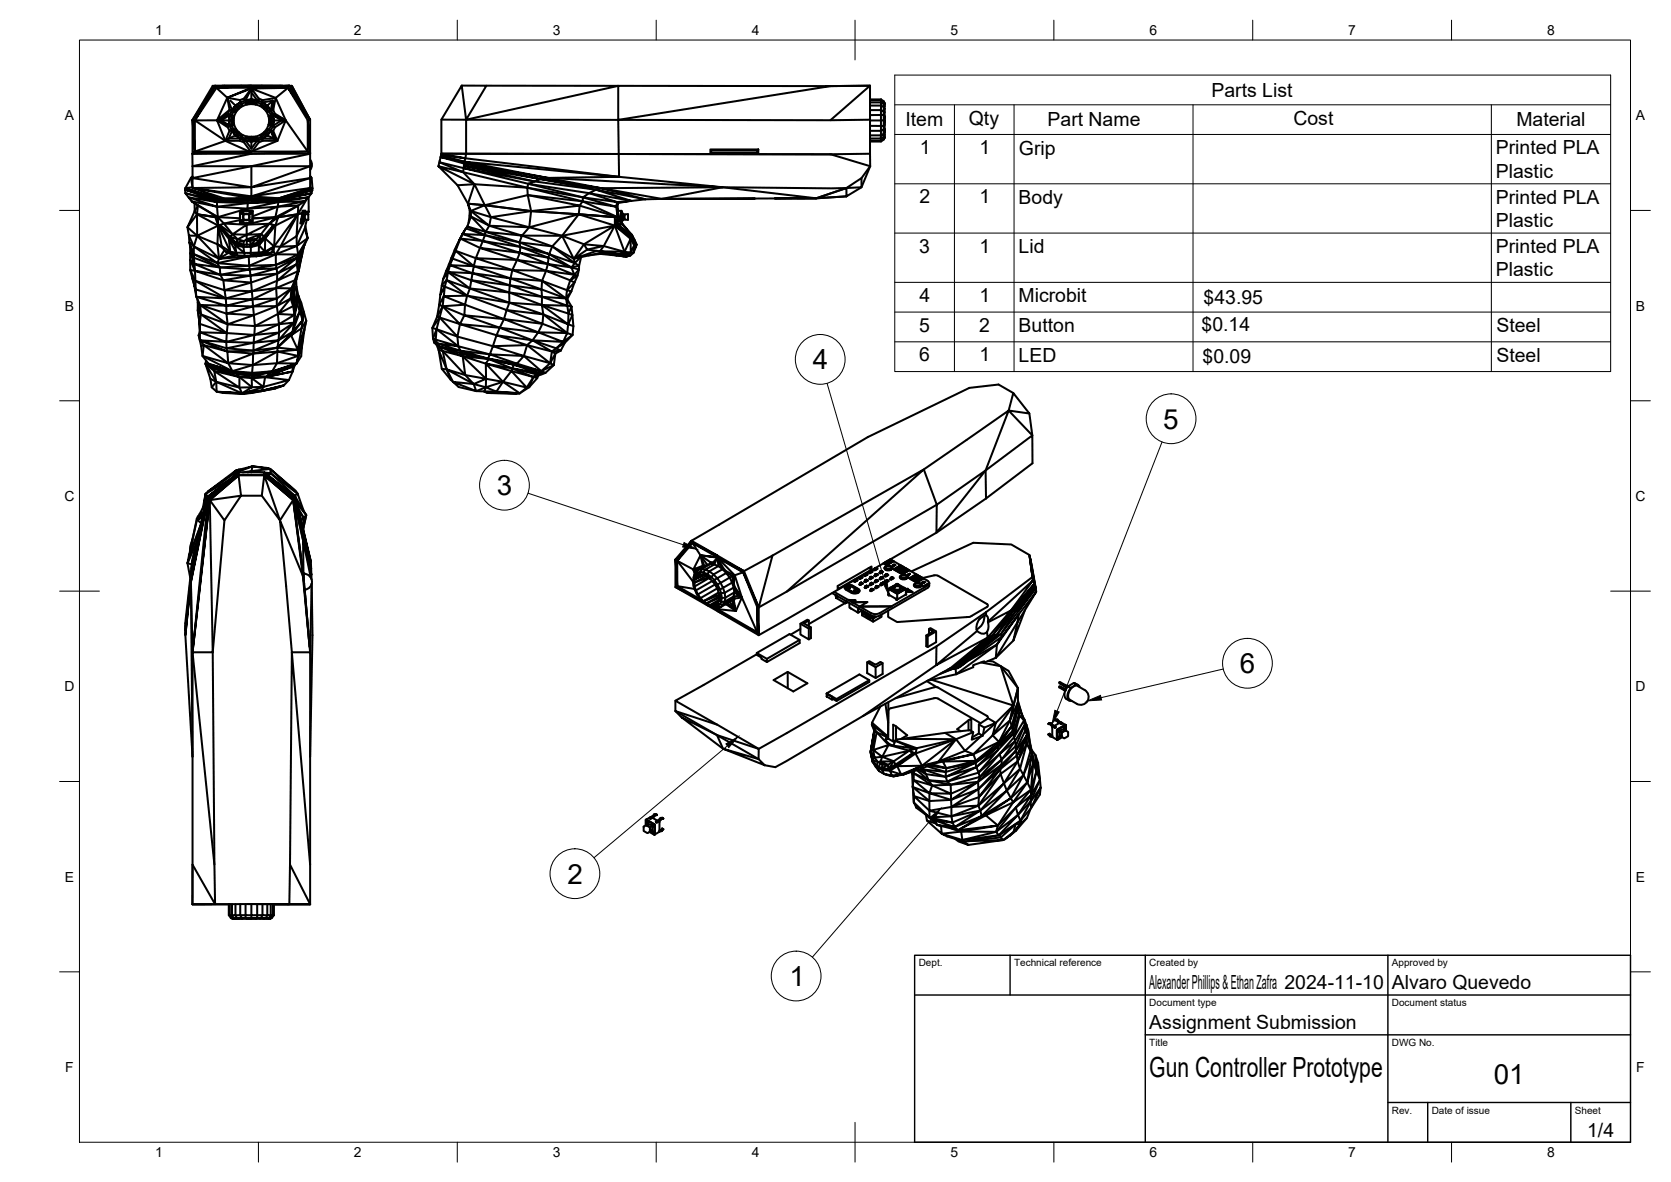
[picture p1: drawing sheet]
<svg xmlns="http://www.w3.org/2000/svg" width="420mm" height="297mm" viewBox="0 0 420 297" stroke-linecap="round" stroke-linejoin="round" font-family="sans-serif">
<defs><g id="words">
<g font-size="7">
<text x="204.4" y="92.8">4</text>
<text x="292.5" y="107.7">5</text>
<text x="124.9" y="124.4">3</text>
<text x="311.7" y="169.2">6</text>
<text x="142.7" y="222.1">2</text>
<text x="198.5" y="247.8">1</text>
<text x="289" y="270.6">Gun Controller Prototype</text>
<text x="375.6" y="272.3">01</text>
</g>
<g font-size="4.9">
<text x="304.6" y="24.3">Parts List</text>
<text x="227.7" y="31.8">Item</text>
<text x="243.6" y="31.3">Qty</text>
<text x="263.4" y="31.8">Part Name</text>
<text x="325.2" y="31.3">Cost</text>
<text x="381.3" y="31.8">Material</text>
<text x="231.3" y="38.7">1</text>
<text x="246.3" y="38.7">1</text>
<text x="256.2" y="38.8">Grip</text>
<text x="376.1" y="38.8">Printed PLA</text>
<text x="376.1" y="44.6">Plastic</text>
<text x="231.2" y="51.1">2</text>
<text x="246.3" y="51.1">1</text>
<text x="256.1" y="51.2">Body</text>
<text x="376.1" y="51.2">Printed PLA</text>
<text x="376.1" y="57">Plastic</text>
<text x="231.1" y="63.5">3</text>
<text x="246.3" y="63.5">1</text>
<text x="256.1" y="63.6">Lid</text>
<text x="376.1" y="63.6">Printed PLA</text>
<text x="376.1" y="69.4">Plastic</text>
<text x="231.2" y="75.9">4</text>
<text x="246.3" y="75.9">1</text>
<text x="256.1" y="76">Microbit</text>
<text x="302.6" y="76.3">$43.95</text>
<text x="231.1" y="83.3">5</text>
<text x="246.2" y="83.3">2</text>
<text x="256.1" y="83.4">Button</text>
<text x="302.1" y="83.2">$0.14</text>
<text x="376.3" y="83.5">Steel</text>
<text x="231.1" y="90.8">6</text>
<text x="246.3" y="90.8">1</text>
<text x="256.1" y="90.9">LED</text>
<text x="302.4" y="91.1">$0.09</text>
<text x="376.3" y="91">Steel</text>
<text x="289" y="248.5">Alexander Phillips &amp; Ethan Zafra 2024-11-10</text>
<text x="350" y="248.5">Alvaro Quevedo</text>
<text x="289" y="258.6">Assignment Submission</text>
<text x="399.1" y="285.7">1/4</text>
</g>
<g font-size="3.5">
<text x="39" y="8.8">1</text>
<text x="89" y="8.8">2</text>
<text x="139" y="8.8">3</text>
<text x="189" y="8.8">4</text>
<text x="239" y="8.8">5</text>
<text x="289" y="8.8">6</text>
<text x="339" y="8.8">7</text>
<text x="389" y="8.8">8</text>
<text x="16.3" y="30.2">A</text>
<text x="411.3" y="30.2">A</text>
<text x="16.3" y="78">B</text>
<text x="411.3" y="78">B</text>
<text x="16.2" y="125.9">C</text>
<text x="411.2" y="125.9">C</text>
<text x="16.2" y="173.7">D</text>
<text x="411.2" y="173.7">D</text>
<text x="16.3" y="221.6">E</text>
<text x="411.3" y="221.6">E</text>
<text x="16.4" y="269.4">F</text>
<text x="411.4" y="269.4">F</text>
<text x="39" y="290.8">1</text>
<text x="89" y="290.8">2</text>
<text x="139" y="290.8">3</text>
<text x="189" y="290.8">4</text>
<text x="239" y="290.8">5</text>
<text x="289" y="290.8">6</text>
<text x="339" y="290.8">7</text>
<text x="389" y="290.8">8</text>
</g>
<g font-size="2.5">
<text x="231" y="242.9">Dept.</text>
<text x="255" y="242.9">Technical reference</text>
<text x="289" y="242.9">Created by</text>
<text x="350" y="242.9">Approved by</text>
<text x="289" y="252.8">Document type</text>
<text x="350" y="252.8">Document status</text>
<text x="289" y="262.9">Title</text>
<text x="350" y="262.9">DWG No.</text>
<text x="350" y="279.9">Rev.</text>
<text x="360" y="279.9">Date of issue</text>
<text x="396" y="279.9">Sheet</text>
</g>
</g></defs>
<!-- layer: Visible -->
<g fill="none" stroke="#000" stroke-width=".51">
<path d="M48.4 38.6h29.6l-.6-.5-14.2 .5-14.8 3.2zM49 38.1h14.2l-14.8 .5M53.5 21.6h.4M53.5 21.6h.5h-.1M53.5 21.6l-4.8 8.1M53.9 21.6l-4.1 6.3M54.4 22.1l2.7 2.5-2.5 5.6 3.1-2.6-.6-3M54.4 22.1l-5.4 8.2 5.1-8.8-5.7 8.6 .6 .2v7.8l-.6 .5v-8.5l.6 8M55.6 30.2l2.2 1.4-3.2-1.4 2.7 1.8M55.6 30.2l1.9 .1M55.8 21.5h15.2M56.7 35.4l6 2.7"/>
<path d="M56.7 35.4l-2.1-5.2-5.6 .1 7.7 5.1-7.7 2.7M57.2 24.6l6-2.6v.2zM57.7 32.9l-1 2.5 .8-.6h2.9l.4-.3-1.2-.8-.4 .3M57.8 28.9l-2.2 1.3 1.7-1.7-2.7 1.7h1M57.8 28.9l-.3 1.4 .3 1.4-.3-1.4zM57.8 31.6l-.5 .4 .4 .9h.6M57.8 28.9h.5l-.2 1.4h-.6M57.9 25.3l1.3 1.2M58.1 30.3l.2 1.4h-.5l.5 1.2M58.1 32.3l.2 .6M58.3 32.9l.9 1.1 1.2 .8-1.2-.8zM58.3 27.7l-.6-.1-.4 .9 .5 .4"/>
<path d="M58.3 32.9l.4-.4 .9 1.2M58.3 32.9l-.8 1.9 1.7-.8M58.3 27.7l-.5 1.2M58.6 30.3l.3 1.1-.6 .3zM58.7 28l-.4 .9 .6 .3-.8 1.1h.5l.3-1.1M58.9 29.2v2.2l.4 1-.6 .1-.4-.8M59.2 26.5l-.9 1.2 .9-1.2 1.2-.8zM59.2 26.5l.4 .4-.9 1.1-.4-.3M59.3 28.2l-.4 1M59.3 32.4l.7 .8 1 .7-.2 .6-.8-1.3-.4 .5zM60.3 35.4h-3.6M60.3 25.2l-3.1-.6 1.1 3.1"/>
<path d="M60.4 34.8l1.3 .5-.4 .5-1-.4zM60.4 25.7l.4 .4-1.2 .8M60.6 25.7h-.2M60.8 34.5l.9 .3v.5M61 33.9l1 .4M61.3 24.8l1.9-2.6-1.5 3M61.3 35.8l1.7 2.3M61.7 35.3l1.5 .3 1.5-.3-1.5 .3zM61.7 25.2l1.5-.2 1.5 .2-1.5-.2zM61.7 25.7l1.5 .2-1.2 .4zM61.7 25.2l-.4-.4-1 .4 .1 .5M61.7 25.2v.5l1.5-.2 1.2 .8 .3-.6 .9 .4"/>
<path d="M61.7 35.3l-1.3-.5 1.3 .5M61.7 35.3l1.5 2M61.7 25.2l-1.3 .5M61.7 25.7l-.9 .4 .2 .6-1.4 .2 .4 .4-1.3 .7 .6 .2M62 34.3l-.3 .5 1.5 .3-1.2-.8 2.7 .5-.3-.5-1.2 .3v.5l1.5-.3M63.2 23.2v1.8M63.2 35.1v2.2M63.2 25.5v.4l1.2 .4M63.2 38.1l6.5-2.7 2.1-5.2 5.6 7.9zM63.2 25v.5l1.5 .2v-.5M63.2 22l-8.8 .1 8.8-.6h-9.1l.3 .6M63.2 21.5h9.5l-9.5 .5 9.2 .1 .3-.6"/>
<path d="M64.4 26.3a4.7 4.7 0 0 0-5.1 1.9M64.4 26.3l1 .4M64.7 35.3l-1.5 2M64.7 34.8v.5M64.7 25.2l1.3 .5M65.1 35.8l-1.7 2.2M65.1 24.8l-1.9-2.6v1l1.5 2M65.3 25.5l-.6-.3 .4-.4 1 .4-.1 .5M65.4 26.7a4.1 4.1 0 0 1 2.1 4.7M65.6 26.1l1.2 .8-.4 .4-.8-1.2-.2 .6M66 25.7l1.2 .9 .9 1.1-.9-1.1zM66 34.8l1.2-.8 .9-1.1-.9 1.1z"/>
<path d="M66 34.8l.1 .6-1 .4-.4-.5M66 34.8h2.9l.8 .6h-3.6M66 25.7l2.6-.4-1.4 1.3M66 25.7l-.4 .4M66 34.8l-1.3 .5M66.8 26.9l.9 1.1-.6 .2zM67.1 32.4a4.2 4.2 0 0 1-3.9 2l-1.2-.1M67.1 32.4l.6 .1-1.3 .8 .4 .4-1.4 .2 .2 .6-.9 .3M67.2 26.6l-.4 .3M67.2 34l-.4-.3-1.2 .8 .4 .3M67.5 31.4l-.4 1M68.1 27.7l.5 1.2h-.5"/>
<path d="M68.1 27.7l-.4 .3 .4 .9M68.1 32.9l-.4-.4-.9 1.2M68.1 27.7l.6-.1 .4 .9-.5 .4zM68.1 28.9l.2 1.4h-.4l-.4-1.1 .6-.3-.6 2.5 .8-1.1-.2 1.4-.6-.3M68.3 30.3h.6M68.6 31.7h-.5l-.4 .8M68.6 31.7l.5 .3-.4 .9h-.6M68.6 28.9l.3 1.4-.3 1.4 .3-1.4zM68.6 31.7l-.5 1.2M68.7 32.9l1 2.5-1.6-2.5 .8 1.9-1.7-.8M69.1 28.5l2.7 1.7-3.2-1.3 2.2 1.4M69.3 24.6l-3.2 .6"/>
<path d="M69.3 24.6l-.6 3-.1-2.3-.5 2.4M69.3 24.6l-6.1-2.4 9.2-.1-3.1 2.5 2.5 5.6M70.8 30.3h-1.9M70.8 30.3l1-.1-2.7 1.8M70.8 30.3l-2.2 1.4M72.7 21.5l.2 .1M72.7 21.5l5.3 8.6-5.6-8 5 8.1 .6-.1v8.5l-.6-8.4v7.9M72.8 21.6h.6l4.3 8.1M72.9 21.6l5.1 8.5M72.9 21.6h.5l4 7.6M111 38.6l98 .2M111 30.1v8.5"/>
<path d="M111 38.6l6 1.2-6.1-.8zM111 38.6h6.2M116.1 21.5l1.1 8.6 5.1-8.6h-6.2l-5.1 8.6h6.2l38.2-8.5-33.1-.1M117 39.8l-.2 .8-5.9-1.6-.1 .5 6 1.1-.1 .5-5.9-1.6-.3 1.3 6.1 1.5 .1-1.2M117.2 38.6l-.2 1.2M117.2 38.6v-8.5h38.2l.2 8.6M117.2 38.6l38.4 .1M155.4 21.6h53.4l-53.4 8.5zM155.6 38.7l.1 5.7-38.7-4.6M178.6 37.6h12.1v1h-12.1zM190.5 38.3v-.5h-11.7v.8M190.5 37.9v.7v-.3h-11.7"/>
<path d="M208.8 30.2l10-8.7-10 .1 10-.1v17.1M208.8 38.8l10 3M218.8 34.8h2.7v-.8l.7-.3v.8l-.7 .3v.5M218.8 35.3h2.7M218.8 38.6v3.2M218.8 26.5h2.7v1.2h-2.7M218.8 25.7h2.7v.8l.7 .4v1.1l-.7-.3v1.2M218.8 38.6l-63.2 .1M218.8 25h2.7M218.8 32.9h2.7M218.8 30.1h-63.4M221.5 35.3v.3h-2.7"/>
<path d="M221.5 28.9h.7v1.4h-.7v1.4l-2.7-.1M221.5 32.9l.7-.4v1.2M221.5 32.9v1.1h-2.7M221.5 28.9v1.4h-2.7M221.5 28.9h-2.7M221.5 25v.2h-2.7M221.5 25l.7 .5M222.2 25.7l.2 .2v.4zM222.2 25.7l.2 1-.2 .2 .2 .4-.2 .7 .2 .2M222.2 34.5v.3l-.7 .5M222.2 26.9v-.8l-.7-.4v-.5l.7 .5v-.2l.2 .4v4.4h-.2l.2-1.1-.2-.3v-.9M222.2 30.3v1.4h-.7v1.2"/>
<path d="M222.4 34.3l-.2 .8zM222.4 33.9l-.2 .6 .2-2.1a4.5 4.5 0 0 1-.2 2.7l-.7 .5M222.4 29.4v3l-.2 .1v-.8M222.4 30.3v1.1l-.2 .3zM46.6 48.5l7.9 2.3-7.1-1.2zM46.6 47.3v1.2l8.1 2-8.1-2.8 8.3 2.4M47.1 57.1l2.5 2.2-2.1-.1zM47.4 49.6l7.2 2.4-6.4-1.4zM47.5 59.2l1.2 2.7-1.1-1zM48 44.7l.4 2.4-1.8 .2zM48.4 41.8h14.8l-14.8 3 14.8 2.3-14.8 .2zM48.4 44.3l-.4 .4 .4-.3"/>
<path d="M48.4 47.3l7.9 2.5M48.9 51.1l.1 2M49 53.1l-1.9 4 2.4-3.2M49 53.1l.5 .8 4.6 .7M49 53.1l.5 .8M49.5 53.9l4.6 .7M49.6 59.3l-.1-5.4 5.4 2.8-5.3 2.6 5.1 2.1M49.8 51.7l5 2.9-5.3-.7M49.8 51.7l-1.6-1.1 6.6 4 .1 2.1-.8-2.1M49.8 51.7l-.3 2.2M49.8 51.7l-.8 1.4M50.2 47.8l5 2.2"/>
<path d="M54.1 54.6h.7l1.5 1.6 4-.9M54.1 54.6l6.2 .2M54.5 50.8l.1 1.2 7.7-1-.1 1.4M54.9 50.1l-.2 .4 7.6-.1M55.2 50h7.4M55.2 50l-.3 .1 15.1-.1-7.7 .4M55.2 50l-8.6-2.7 8.3 2.8M56.3 56.2l-1.1 .3 3.3 2.4-.7 .6-.2 .5-2.7-3.3 2.9 2.8-2.6-3-.3 .2 3 6.6M58.5 58.9l3.5-2.4v2.5zM59.4 49.9h7zM60.3 53.1h.1M60.3 54.8v1.4h3.2v-1.3"/>
<path d="M60.3 54.8v-1.9h3.2v2M60.4 53.1v2.9M60.4 53.1h3.1M60.4 52.9l1.8-.5-7.6-.4 .2 2.6 5.5-1.6M60.6 52.9v.1M60.6 56.1v.1M61 52.9v.1M61 56.1v.1M61.2 54l-.1 .5 .1 .5M61.3 53.8l1.3 .1v1.3h-1.3M61.3 53.8v1.4M61.4 52.9v.1"/>
<path d="M61.4 56.1v.1M61.4 55.2l.5 .2 .5-.2M61.4 53.8l.5-.1 .5 .1M62 59l5.7-2.8-2 2.6zM62.2 52.4l7.6-.4-6.3 2.4M62.2 52.4v.5M62.3 50.4l-7.8 .4 .2-.3M62.3 50.4v.6l-7.8-.2M62.3 50.4h7.7l-7.7 .6 7.7-.2-7.8 1.6M62.4 52.9v.1M62.4 56.1v.1M62.6 54l.2 .5-.2 .5"/>
<path d="M62.9 52.9v.1M62.9 56.1v.1M63.2 41.8l14.8-3.2v3.2h-14.8v8l-14.8-2.5 14.8 2 7 .5 7.8-2.5-7.8 2.5h-13.9l-1.1 .2M63.2 47.1l14.8-5.3v3zM63.2 49.3l14.8-4.5v2.5zM63.2 56.1l-1.2 .4v-.3M63.2 52.9v.1M63.5 54.9l5.7-.3-5.7 1.5M63.5 53.1v2.9h-3.1M65.7 58.8l.7 .6M65.7 58.8l-.8 2.2 1.5-1.6-1.3 2.2 1.6-1.7M66.7 59.9l-.1 3.4-1.5-1.7v1.9"/>
<path d="M66.7 59.9l2.2 2M67.7 56.2l1.1 .4-2.1 3.3 2.5-3.2-.4-.1-2.4 2.8 .3 .5M67.7 56.2l-5.7 .3-5.7-.3 3.5 3.9 2.2-1.1v1.2l3.7-1.4-1.3 1.3-2.4 .1-.7 .4M69.8 52l-.6 2.6-5.7 .3M69.9 54.6l-.7 2.1-1.5-.5 1.5-1.6h.7l-2.2 1.6M70 50.4l7.5-.8-7.5 1.2zM70 50l8.5-2.2zM70 50l8.3-1.4-8.3 1.8zM70 50.8l6.6-.2-6.8 1.4zM74.9 53.8l-.3 5.5 1.5-3.1M74.9 53.8l1.2-.3-.6 2.7h.8v-.5M74.9 53.8l.1-2.1-5.1 2.9"/>
<path d="M74.9 53.8l-5 .8M74.9 53.8l-5.7 2.9-.3 5.2M75 51.7l-5.8 2.9h.7M75.9 54.3v1.8h-.1v-1.1v1.1h-.3M75.9 55.3v.6M76 53.7h.3M76.3 53.7v1.6M76.3 55l.4 .1-.4 .6 .2-.7M76.3 54h.4M76.3 55.3l-.3 .1M76.6 57.4l-2 4.4 2.7-1.9M76.7 53.8l.1-.9h-.7v.6l-6.2 1.1"/>
<path d="M76.8 56.8l.5 3.1-.7-2.5M77.1 55.2l-.5 2.2M77.2 50l-2.3 3.8M77.3 59.9l-2.3 4.1-.4-2.2-5.3 2.1 1.2-1.9 4.1-.2v-2.5l-4.1 2.7 4.4-8.2-6 8.1M77.3 59.9l-.7 1.6-2 3.3M77.5 53.8v1.4M77.6 49.5v3.7M77.6 53.2l-1.5 .1M77.6 53.2l-.1 .6h-.8v1.4h.8M77.6 53.2l-.3 .6M78 44.2l.4 .5-.4-.3M78 47.1l.6 .2-8.5 2.7 8.5-2.7-.1 .5a6.9 6.9 0 0 1-3.5 3.9l-5.2 .3"/>
<path d="M78 40.2a2 2 0 0 1 0 2.5M78.4 44.7l.2 2.6M115 46.6l2.7 4.6M116.4 58.7l-.9 1.7 1.7-3-.9 1.4M116.5 43.3l30 7.3-13.8-1.6-.1-1.8-13.3-.9-4.3 .3M116.6 42.3l-.1 1-6-2.5-.3 1 6.3 1.5 2.8 3-9.1-4.5 4.8 4.8M116.7 41.1l21.1 3.6-21-4.1 38.9 3.8-17.9 .3 43.9 2.4-26-2.7M116.7 41.1l19.3 3.9-19.4-3.3 17.8 3.9 1.6-.6 1.8-.3 13.4 2.6-15.2-2.3 13.9 2.7M117.7 51.2l15.8 1.9 12 .8M117.7 51.2l.7 1.8-.3-.1zM117.7 51.2l1.6-4.9 2.6 5.3 10.8-2.6 .8 4.1M117.7 51.2l15.8 1.9"/>
<path d="M118.1 52.9l-.3 3.2M118.4 53l3.5-1.4 1.5 3zM118.4 53l4.6 3.7-4.6-2.3zM118.4 53l-.3 1.3 .3 .1M118.4 54.4l3.7 3.9-4.6-1.4zM123 56.7l-.9 1.6-.2 .8-4.4-2.2-.3 .5 4.7 1.7-5.6-.3 5.1 1.8 9.4 1.4-.1 1.5-10-1.2 9.3 3 .7-1.8-9.3-2.9-.7 1.7M123 56.7l8.3 2.5-9.2-.9 8.5 2.6 .7-1.7 10 .1M123 56.7l10.1 .4-1.8 2.1 7.6 2.7-8.3-1-8.7-1.8M123.4 54.6l10.1-1.5-.4 4zM123.4 54.6l-.4 2.1M132.7 49l13.1 2.7-12.3 1.4M132.8 46.2l13.8 3.4-14-2.4z"/>
<path d="M133.5 53.1l21.8 1.5-.2 1.6 .6-.9M134.4 45.6l-17.8-3.3 16.2 3.9M134.4 45.6l-1.6 .6 15.3 2.3M134.4 45.6l15.5 2.1M145.5 53.9l9.1 .7M145.5 53.9l-12.4 3.2 8.2 2.2M145.5 53.9l.3-2.2 9.5 2.9M145.5 53.9l9.8 .7M145.8 51.7l.7-1.1 8.8 4M146.6 49.6l8.3 2.4-8.4-1.4zM146.6 49.6l1.5-1.1 7.1 2.3zM149.9 47.7l-1.8 .8 10.6 2-8.8-2.8 12.4 2.4-11.1-2.8 15.2 2.7"/>
<path d="M154.6 56.7l-9.1-2.8-4.2 5.4M154.6 56.7l2.4 6.6M154.6 56.7l.3-.2 3.8 3-4.1-2.8 4 3.3 .1-.5-.2-.6-3.6-2.4 .2-.3-.5 .5-7.8 4.7-5.5-2.1 13.3-2.6-2.8 5.1M154.6 54.6h.7l.5 .2M154.6 54.6v2.1l.7-2.1M155.2 50.8l-.3 1.2 .4-1 .1 1.9-.1 .1 .5 1.8M155.3 52.9v-.5l-.4-.4 .4 2.6v-1.6h.9l-.1 3.1M155.4 52.9v.1M155.8 54.8l-.1 .5 .4 .9h.4l.2 .3-1.6-.3 3.4 2.7 .8 1.2-.4-1.1 .8 1.6M156.2 53h.1v3.1h-.1zM156.3 56v.2M156.3 53.8h.1"/>
<path d="M156.3 53.2h.1M156.3 55.3h.1M156.3 55.9h.1M156.4 53.2v.6M156.4 55.3v.6M156.4 53.7h.2M156.4 55.4h.2M156.6 53.7v1.7M156.7 56.5l2.2 2.5-.4-.1zM156.7 55h.4M156.7 54h.4M157.1 53.8h.8v1.4h-.8z"/>
<path d="M166.4 50l-4.1 .1-7.1 .7 .1 .2 3-.5M194.8 49.9l10.4-.1-38.8 .2 23.4-.1M200.4 49.9l4.8-.1-23.5-2.7-15.3 2.9M218.8 41.8l-2.2 5.3-3.8 2.2-7.6 .5 7.6-2.5v2l-7.6 .5 7.6-2.5 3.8-.2v-2.3l-3.8 2.5-31.1-.2-30.5 .2-1.3 .4M218.8 41.8l-2.2 3M47.6 60.9l1.1 3-.9-1.9zM47.8 63.5l1.1 2.8 .1 1.8-1.2-2.8 1.1 1-.1-1.5zM48.7 61.9l6 4.2-6-2.2zM48.8 64.8l6.5 2.4-6.4-.9 6.5 2.8-6.4-1 7.2 2.3M48.9 71.7l-.5-1.7 .8 2.7-.3-1 .5 2.9-.2-1.9M49.2 72.7l7.6 2.3-7.4-.4 7.5 2.2-6.6-.1 6.6 2.1M49.4 74.6l.9 2.1-.6-.6"/>
<path d="M49.6 75.1l.1 1M49.7 76.1l.8 2.9-.8-1.1zM54.7 61.4l.2-4.7 .8 5.1 2.2 1.5M54.7 61.4l.4 3.6-6.4-3.1 .9-2.6 5.5 5.7-.4 1.1 7.7-1.6M55.3 67.2l7.5 .5-7.4 1.4zM55.3 67.2l-6.6-3.3 .1 .9-1-2.8v5.9l.6 2.1 .7 .6 .1 2.1M56.1 62.4l-1.4-1 1 .4 .9 1.3M56.2 70.4l.3 2.5-7.4-2.3-.1-2.5-1.2-.2 1.3 2.7 7.7 4.4M56.2 70.4l-.8-1.3 7.6 .2-6.8 1.1 6.9 .6M56.4 62.9l-1.3 2.1 2.3-1.5M56.5 72.9l6.8 .3-6.5 1.8zM56.6 63.1l1.3 .2 .3 .6z"/>
<path d="M56.9 78.8l.3 2.7-6.9-4.8 .2 2.3 6.7 2.5-.2 2.2-6.5-4.7-.3 2.4-.5-3.5 .3 2.3M57.9 63.3l1.5 .2-1.2 .4 2 .5 1.5 .1M59.2 61.6l.2 1.9-1.8-3.5 .3 3.3M59.3 61l1.9 .5-2 .1 2 .5 .2 1.4-2.2-1.9zM59.4 64.1l-4.3 .9 7.2-.5M59.8 60.1l-.5 .9 2-.4M59.8 60.1l1.5 .5M59.8 60.1l-2-.6 1.5 1.5-1.7-1 1.6 1.6M61.2 61.5h1.8l.1 .6h-1.9zM61.3 60.6l-.1 .9M61.4 63.5h-2l.3 .7 1.8 .1-.1-.8h1.7l-.1 .8M61.5 64.3h1.5a1.37 1.37 0 0 1-1.5 0z"/>
<path d="M62 60.6l2.4-.5-1.5 .5zM62 60.2l.1 1.3M62.5 64.5l.2 2.3-8-.7M62.9 60.6l.1 .9M63 61.5l1.4-1.4 .5 .9-1.8 1.1 2-.5-.2-.6zM63.1 62.1v1.4h2l-2.1 .8 1.9-.1 .2-.7M63.1 71l-6.6 1.9M63.3 73.2l6.1-.8-5.9 2.8zM63.5 75.2l.1 1.8-6.7-.2-.1-1.8 6.7 .2-6.6 1.6v2l6.7-1.8 .2 2.2-6.9-.4M63.8 79.2l5.8-2.3 .3 2-5.8 3zM63.8 79.2l-6.6 2.3 6.9 .4M64.9 64.2l-.6 .2-1.5 .1"/>
<path d="M65.1 63.5l1.5-.2-1.7 .9 1.5-.3-2.1 .5 1.4-.2M68.8 63.3l.5 .6M68.9 61.9l-.6 1.6-1.9 .4 2.5-2-2.3 1.4-.2 .6-.7 .3 3.1-.9M69.3 63.9l-6.6 2.9 6.7-.2-6.6 1.1-.1-.9-7.4 .4-.6-1.1M69.3 63.9l5.7 .1-5.6 2.6zM69.3 63.9l-3.5 .3M69.6 67.4l5-2.6-4.9 4 4.9-2.4-4.9 4.2 5.2-2.4M69.6 67.4l-6.8 .3 .2 1.6 6.6-1.9 .1 1.4-6.7 .5 .1 1.7M69.6 75l3.7-2.5-3.7 4.4 3.5-1.9-3.2 3.9 3.8-2M69.6 75v1.9l-6 .1 6-2-6.1 .2M69.7 70.6v-1.8l-6.6 2.2M69.7 70.6l-6.4 2.6-.2-2.2"/>
<path d="M70.5 62l-1.6-.1-.1 1.4M73.1 75l.2-2.5 1.3-2.4-1.5 4.9 .6 1.9M73.7 76.9l.4 2.2-4 2.4-.2-2.6 4.2 .2M73.8 72.6l-.1 4.3 .2-3.4M74.1 79.1l-.2 2-3.8 .4 .1 2.1M74.1 79.1l-.2-5.6 .7 2.8 .8 1.9-.4-4 .7 1.8 1.3 4.6-1.2 1.9M74.1 79.1l.5-2.8-.7 4.8M74.5 70.4v1.6l-.6 1.5v-1M74.5 72l.5 2.2-.4 2.1zM74.6 70.1l.5-2.1-1.8 4.5-3.9-.1 .2 2.6M74.6 64.8l-5.2 1.8 .2 .8M74.9 68.2l-.8 2.2-4.7 2 .3-1.8"/>
<path d="M75.4 78.2l-1.8 5.2 .3-2.3zM75.7 76l.4 4.5-.7-2.3zM75.9 63.7l.7-2.2-1.6 2.5-.4 .8M76 63.8l-.9 4.2 .5-2.5-.7 2.7 1-4.5-1.3 2.7 .3 1.8M76.2 62.3l-1.6 4.1v-1.6zM76.4 62.1l-.8 3.4 .4-1.7M76.4 78.3l-.6 4.2M76.4 61.9l-.4 1.9M110.7 74.1l-.8 5.5-1.2 2.8 .2 2.7 .9-2.4-1.1-.3 1.8-2.6-.7 2.9 5.2 1.9M111.3 77l5.6-.4 .6-2.3 9.9 3.6-.7 2.3-9.9-1 8.9 3.2 1-2.2-9.8-3.6-.1 2.6zM111.3 77l-1.4 2.6 .6 .2 4.5 4.8 .7-3.1-5.2-1.7 .8-2.8 4.4 4.5 1.1-2.3M111.4 70.1l1.3-1.7-.4 2"/>
<path d="M111.4 70.1l-.3 1.6 1.2-1.3M111.6 74.4l-.3 2.6-.9-.4zM111.8 72l5.7 2.3-5.9 .1 5.3 2.2M111.8 72l-.7-.3-.4 2.4 1.1-2.1-.2 2.4M112.3 70.4l5.9 2.1-.7 1.8-5.2-3.9-.5 1.6M112.7 68.4l5.5 4.1 9.9 3.6 .1-4.4-9.7-1.3 .3-1.7-6.1-.3 5.8 2M113.1 66.6l-.4 1.8-.6-.2zM113.5 64.9l-2.1 5.2M113.8 65l-.7 1.6h-.3zM115.5 60.4l-2 4.5M117.5 74.3l10.6 1.8M118.5 70.4l9.5 3.1-9.8-1z"/>
<path d="M119.1 66.9l9.7 1-.4 2.1 7.9 .6-.1 2.1M119.6 64.9l10.4 .4-1.2 2.6zM119.6 64.9l-.5 2-4.5-3.9-.8 2 5.3 1.9-6-.3 5.7 2.1 .3-1.8 9.3 3.1-9.6-1.3 9.4 3 .2-1.7 7.8 2.7-8-1 8.1 2.9-.1-1.9M119.6 64.9l-5-1.9 1.1-3-1.4 2.9 .3 .1-1.1 1.9M120.7 62.3l-1.1 2.6M120.7 62.3l-5-2.3 5.7 .6 .5-1.5 8.9 2.9 7.1 2.8 .2-.9 5.6 3.3M127.4 77.9l9 3.5 .2-2.4 6 4.7 .3-2.2-6.3-2.5-.4-2.3 6.7 4.8v-2.7M128 73.5l8.3 1.1-.1 2.1zM128.1 76.1l8.5 2.9-9.2-1.1zM128.1 76.1l8.1 .6M130.6 60.9l7.5 3-7.3-1.9zM130.7 63.5l7.1 2.8-.5 1.8-7.3-2.8 7.8 1 .1-1.5z"/>
<path d="M136.2 72.7l6.1 2.3-6-.4 6.3 2.2-6.4-.1 6.7 2.1M137.9 64.8l5.8 2.4-5.9-.9 6.6 2.8-.7-1.9 1.9 .5-1.2 1.4-7.1-1 6.1 2.3M138.9 61.9l5.6 4.2-6.4-2.2zM142.6 72.9l1.1 .3-1.4 1.8zM143.4 70.4l-.8 2.5-6.3-2.3 1-2.5-8.5-.2 7.5 2.7 6 4.4M143.4 70.4l1-1.3 .8 .2-1.8 1.1 1 .6M143.9 79.2l.3 2.7-1.3-.4zM144.4 71l-.7 2.2-1.1 2 1.1 1.8-1.1-.2-.3-1.8 .3 .2 .3 3.6 .8-1.8 .2 2.2-1-.4M144.4 71l-1.8 1.9M144.5 66.1l-.8 1.1 1.9-.4-.4 2.5-.8 1.7M146 64.7l-1.5 1.4-.2-1.1M146.1 64.6l-.5 2.2-1.1-.7"/>
<path d="M146.8 61.4l5 .4-4.2 .9zM146.8 61.4l-2.5 3.6-5.4-3.1 2.4-2.6 3 5.7M150.9 63.2l.2 .3-6.8 1.5M150.9 63.8l4.1 .4M150.9 63.8l.2-.3 5.6 .9M150.9 63.8l-3 .4M151.8 61.8l5.2 1.5M151.8 61.8l-.9 1.3-3.3-.4-3.3 2.3 5.8-2M154.3 63.7l1.5 .2-4.9-.8 6.1 .2-1.2 .6M155 64.2l2.4 .3M155 64.2l-3.9-.7 5.7 .9M157 63.3l1.6 .2-2.8 .4 2 .3-2.6-.3 1.7 .5-3-.8"/>
<path d="M157.8 64.2l-.9 .2 .5 .1M158.5 64.3l-.7-.1 .8-.7h.7l-.8 .8-1.1 .2M159.3 60.1l-.6-.6 .9 1.5-1-1 .8 1.6M159.3 60.1l.3 .9 .1-.4M159.3 60.1l.4 .5M159.4 61.6l-.8 1.9v-3.5l-1.6 3.3M159.4 61.6l.2-.6 .5 .5-.7 .1 .5 .5M159.4 61.6l-.1 1.9 .6-1.4M159.5 60.2l.6 1.3-.2 .6M50 84.3l.6 2.7 .6-.3M50.2 81.4l6.8 2.3-6.7-.2 6.6 2.4 .1-2.2 6.9 .5-7 1.7-6.6-.4 6.7 2M50.2 83.2l-.2 1.1"/>
<path d="M50.3 83.5l-.3-3.3 .3 5.3-.3-1.2M50.6 87l.3 2.5 1.5 1.9M50.9 89.5l7.5 3.8M51.2 86.7l6.2 4.6-6.5-1.8zM51.8 90.6l-.2 .8M52.4 91.4l.6 .3 .8 .9-2.2-1.2 2.3 1.8M52.4 91.4l6 1.9-5.4-1.6 6.1 2-5.3-1.1 5.9 1.4M52.9 95.2l1.5 .8-1.2 1.3 1.3 1.1M52.9 95.2l.3 2.1M52.9 95.2l-1.3-3.8 2.8 4.6M54.5 98.4l6.3 .4-4.9-.2 5.1 .4-.2-.2 2.5-.6-2.3 .8 2-.3M54.5 98.4l-.1-2.4 6.4 2.8"/>
<path d="M54.5 98.4a26.7 26.7 0 0 0 8.8 .3h-.3M57 87.5l-.1-1.6 6.9 .2-6.8 1.4 6.7 .6M57 87.5l.2 .8-6-1.6-.9-1.2 6.9 2.8 6.5-.2M58.4 93.3l5 .4h-4.3zM59.7 94l.5 .7-6.3-1.5-.1-.6 6.4 2.1 3.2-.3-.1 .6-3.1-.3M60.2 94.7v2.7l-6.3-4.2 .5 2.8 5.8 1.4M60.2 94.7l3.2 2.6M60.2 97.4l3.2-.1-2.6 1.5zM63.3 98.2h2.4l-2.7 .5zM64.1 81.9l6-.4-6.2 2.7zM65.2 98.4l-1.9 .3M65.7 98.2l-2.7 .5"/>
<path d="M66.2 97.2l-2.9 1M66.2 97.2l-.5 1M66.7 94.8l5.9 .7-6.4 1.7M66.7 94.8l6.9-1.4zM67 94.7l-3.7 .3 3.4-.2-.5 2.4-2.8 .1-.1-2.3 2.9 2.2M68.5 93.3l-5.1 .4v.3l5.1-.7-.7 .3-4.4 .8 3.6 .3 .8-1.1-4.4 .4v.4l-3.7-.4h3.7l-4.3-.3 .6 .3M68.5 93.3l1.1-2-6 .4-.2 2M69.2 97.6l-3.4 .7M69.2 97.6l-2.5 .5M69.6 91.3l4.9 .1M69.7 88.4l-6.1 3.3-5.2 1.6-1-2M69.7 88.4l-6.1 .5v2.8l-6.2-.4 6.2-2.4-6.4-.6 .2 3"/>
<path d="M69.7 88.4l5.3 1-.1-1.5 1.1-3.5-1 5-5.4 1.9zM69.8 87.4l-6.2 1.5 .1-.8M69.8 87.4l5.1 .5-5.2 .5zM70.2 83.6l-6.3 .6-.1 1.9 6.4-2.5-.2 1.9-6.3 2.6 6.1-.7 .2-1.9-6.2 .6-.1 2M70.2 83.6l3.7-2.5-3.9 4.4 3.6-2.1-3.8 4 3.4-3.1M70.7 97.1l-5.2 1.2 5.9-1.5-5.7 1.4M73.5 92.2l.1 1.2M73.5 92.2l-6.5 2.5 7.1-2.9-6.3 1.8 6.7-2.2-6 1.9M73.6 93.4a5 5 0 0 1-4.4 4.2M74.1 91.8l-.5 1.6M75.8 82.5l-.9 5.4-1.7-3.6M75.8 82.5l-2.6 1.8 2.9-3.8-2.5 2.9-.4 .9"/>
<path d="M75.9 87.1l-1.4 4.3 .5-2zM75.9 87.1a5 5 0 0 1-2.4 5.1M76.6 82.8l-.7 4.3 .1-2.7zM76.6 82.8l.4-2.2-1 3.8M109.2 86.1l.5 .4 .6 1.5 1 .2 1 4.6M109.2 86.1l.5 .5M109.6 85.4l-.7-.3 .3 1M109.6 85.4l5.6 1.6-5.2-.7 5.8 1.8 7.4 1-.5 1-6.7-1.3 6.9 1.4-7.1-2.1 .2 .7M109.6 85.4l.2-2.7 5.4 4.3-.2-2.4 8.9 2.4M109.6 85.4l.4 .9-.8-.2zM109.7 86.5l.3-.2 .4 .8zM110.4 87.1l-.1 .9"/>
<path d="M111.1 92.7l-.8-4.7 2 4.8-1.2-.1 2.2 2.7M111.3 88.2l5.7 6.1-.7-4.8M112.3 92.8l1 2.6 .6 .6M112.3 92.8l1.6 3.2M112.3 92.8l4.7 1.5 2.1 2.2zM113.9 96l5.2 .5 .6 1.8-5.8-2.3 1.4 1.3 4.4 1 2.1 .1 .7 .3 2.3-.3 5.9 .4-5.5-.2 4.5 .4M115.7 81.5l10 .9-.9 1.9zM116 88.8l-5.6-1.7 5.4 1-.6-1.1 8 2.1 .7-2.1 7.8 2.5-8.5-.4 6.8 2.3 1.7-1.9 4.4 3.8M116 88.8l.3 .7-5.9-2.4 .9 1.1 5 1.3M116.3 89.5l6.6 .7-.7 1.2zM116.3 89.5l5.9 5.7M117 94.3l5.2 .9-3.1 1.3 3.1 .8v-2.1"/>
<path d="M119.7 98.3l2.5-1-.4 1.1h3M121.6 98.3l.9 .4 7.2 .3M122.2 95.2v-3.8l4.3 4.6M122.2 95.2l4.3 .8-4.3 1.3 2.6 1.1M122.7 90.1l6.6 1.6-.6 .9-5.8-2.4 6.4 1.5 .7-.3zM124.8 98.4l1.7-2.4 4.2 2.8M124.8 84.3l7.7 2.4-8.6 .3 .9-2.7 9.1 1.2M126.7 80.2l9.7 1.2-1.1 2.1-9.6-1.1 8.2 3.1 1.4-2zM128.7 92.6l-6.5-1.2 6.4 1.8M130 91.4l6.1 1.9-6.8-1.6 6 2 .8-.4 1 .4h-1.8l-6.6-1.1 6 1.4M130.7 98.8l-1 .2M132.5 86.7l5.8 4.6-6.6-1.8z"/>
<path d="M134.1 94.7l-1.7 2.7-3.8-4.2-2.1 2.8 5.9 1.4M134.1 94.7l-1 2.6-.7 .1-1.7 1.4M134.7 94l-.6 .7-5.5-1.5 .1-.6 5.4 2.1 1.2-.3-.2 .6-1-.3M135.1 95l-2 2.3-2.4 1.5M136.4 81.4l6.2 2.3-7.3-.2 6.3 2.4 1-2.2 1.4 .5-2.4 1.7-7.7-.4 6 2M138.3 91.3l-2.2 2 3.2-1.6-2.2 2-1.8 .7-.6-.4h1.7l-1.1-.3-.6 .3M139.9 87.5l-1.1 .8-6.3-1.6 1.4-1.2 4.9 2.8 2.2-.2M139.9 87.5l1.7-1.6 .4 .2-2.1 1.4 1.1 .6M141 88.1l-1.4 .8-.3 2.8-1-.4 1.3-2.4-.8-.6-.5 3M144.2 81.9l-.2 2.3-2 1.9-1 2M254.8 98.8l-3.7-2.2-7.4 .9-25.5 12.3-44.3 26.1M58.9 119.5l-.1-.5-7.1 5.1 .6-.6 6.5-4.5 .5-.8-7 5.3"/>
<path d="M60 119.4h6.4M60 118.7h6.4l8 6.2-.1 .2-7.9-6.4v.5l7.8 6 .1-.1 1.9 8.1-1.9-8.1 1.9 8.9-2-8.8M60.5 117.9l-1.2 .3 4.2-1-4.7 1.8 1-.1M63.2 118.4l2.9 .3M63.2 118.4l-2.2 .3M63.2 118.4v.3M63.2 118.4l-.9 .3M63.5 117.2l-.3 1.2M66.4 119.5h-6.4l-7.3 6.2M66.4 119.5l7.3 6.2M66.4 119.5l7.3 6.2 2.6 19 1.6 17.9-1.6-17.9M66.4 119.4l7.3 6.1v.2l-7.3-6.2"/>
<path d="M66.4 119.2l7.7 6.1zM66.4 119.4l7.3 6.1 .5-.3M66.4 119.5l7.3 6.2-3.3 5.1-4-11.3-.6 5.1 4.6 6.2M66.5 118.8l1.6 .1M66.7 118.9h1.4l-.6 .7M67.9 117.8l.2 1.1M67.9 117.8l-4.4-.6 3.6 .4 .8 .2-4.7 .6M67.9 117.8l6.4 5.5 .5 .8zM68.1 118.9l6.7 5.2M68.1 118.9l6 5.7 .7-.5 1.5 4.2M247.8 118.2l11.8-8.8v7l-11.7 8.9zM247.8 118.2l5.8-15-21.3 14.8 3.2 8.8 12.3-8.6-12.3 15.7v-7.1l-44.7 25.8 3.4-13"/>
<path d="M253.6 103.2l1.2-4.4 4 5.1-5.2-.7 6 6.2-.8-5.5M48.4 135.5l-.6 1.8v.9M49.4 136.4l-2.3 5.1 1.1 .3M49.5 130.6l-2 9.1 2.9-7.7M49.5 130.6l1 .9M50.2 129.2l-.7 1.2-1.7 8.1M50.4 132.2l-3.3 9.3 .4-1.8M50.9 129.9l-1.4 .7 1.4-.5M51 129.7l-1.5 .7v.2M51 129.5l-1.5 .9 1.5-.8M51.1 129l-1.4 .9 1.4-.8M51.2 128.6l-1 .6"/>
<path d="M51.4 127.7l-.6 .4-.6 1.1M51.5 127.3l-.5 .3-.2 .5M51.5 127l-.5 .6 .7-3.5-.4 3.2 .3-.3M51.5 127.2l-.5 .4 .5-.3M51.6 126.9l-.1 .1M51.6 126.8l-.1 .2M52.1 125.1l7.9-6.2v-.2l-7.9 6.2-3.8 16.2M52.3 125.2l-.2-.1 7.9-6.2v.4l-7.7 5.9 7.7-5.9-7.7 6 .4 .2M52.3 125.2l-4.3 21 4.3-20.9-3.7 36.8M52.3 125.2l-4.2 19.2 4.1-19.3-4 17.8-1.6 16.7 1.5-15.2-1.5 13.9 1.6-15.4M52.7 125.7l-4.3 38.2zM52.7 125.5l7.3-6.1z"/>
<path d="M52.7 125.5v.2M52.7 125.5l-1.6 14.4M56.4 130.8l-2.9 33.1h-5.1l5.5 53.4 .2 9.9-5.7-9.9v9.9M57.5 120.6l-5.8 3.5 .6 .7M65.8 124.6h-5.2l-7.9 1.1 3.7 5.1 4.2-6.2-.6-5.1-7.3 6.2 .8 38.2 .4 53.4M72.9 123.7l1.2 .9-.9-.6M73.7 125.7l2.5 19-5.8-13.9 3 33.1h4.6l-1.8-19.2h.1M73.7 125.7l2.6 19M74 124.6l.2 .2M74.2 125.2l2 9.6-2.1-9.5 2.1 10.4-2.5-10.2 2.5 18.5M74.4 124.9l3.8 16.2v.2l-2-8.1v.8l2 7.3v1.6l-2-8.9v1.7l2.1 8.7v1.2M74.4 125.1l2.6 4.3-2.2-2.7"/>
<path d="M75 127.8l1.4 2.3 .6-.7M75.1 128.3l1.3 1.8-.7 .7M76.2 134.8l2 8.1 .1 1.5zM76.4 130.1l-.2 3M77 129.4l-.8 3.5M77 129.4l-.7 3.3M174.1 136.5l-.2-.6 6.5 3.7-6.3-3.1 6.2 3.5M174.1 136.5l2 3.1-1.8 3.5 2.4-.9-.6-2.6M174.1 136.5l-3.8 4.4 3.6-5-4.1 4.7 .5 .3v6.4l-.5 .2v-6.9l.5 6.7M176.1 139.6l4.3 .5zM180.4 139.6l6.7 3.9-6.8-3.5 6.6 3.8 .2-.3M194.2 139.6l38.1-21.6-34.5 30.7"/>
<path d="M194.2 139.6l-7.1 3.9M247.9 125.3l-12.4 8.6-44.7 25.7-21-12.1 6.9 3.6M258.8 139.5l.9 6.3 .5 1.2M47.1 141.5l.7 3.7M48.2 142.9l.1-1.6-1.7 15.3v1.7l1.8 31.9-.4-44 .4 17.9M48.3 141.3l3.8-16.2-3.9 17.8M48.3 141.3v-.2v.2M76.2 144h.1M76.2 144l.1 .7M76.2 144.2a1.99 1.99 0 0 1 2.2 1.8 1.99 1.99 0 0 1-1.8 2.2M76.3 144l-.1-8.3 1.9 9.5M76.3 144.7h.1"/>
<path d="M76.3 144.7v.4M76.3 144l.4 .2M76.3 145.2l.2 1.5M76.6 147.8v.7l.1-.3M78.4 146.7l-.4 17.4M78.4 146.7l.2 12.9-.6 30.6M170.3 147.3l6 3.4M170.3 147.3l4.3 .7M174.4 146.4l.2 1-.2-.1zM174.7 144.3l-.4-1.2-4-2.2 3.9 5.2M174.7 148.2l.6 1.2 1.5 1.9M174.7 148.2l.3 .2"/>
<path d="M174.7 144.5l-.3 .6 .2 .5-.4 .5 .2 .3 .2-.8M174.9 143.8a4.9 4.9 0 0 0-.2 4.4M174.9 143.8l.6-.6 2.3-1.3 .9-.2-2.3 1.3-.9 .2-.2 .7-.6 .6zM175 143.7l-.7-.6 .6 .7M175.2 143.5h.1M175.3 143.9l.8-.2 .3-.7 .9 .2-.5 .7 1.1 .4 .6 1.1 .4-.4 .7 .7M175.5 149.4l-.5-1 .3 1h.2l.6 1.2v-.3l.8 .8M175.9 144.5l-.9 .5a1.94 1.94 0 0 1 2.7-.1l.8 .5M176.2 142.8l-1.9 .3 .9 .5M176.6 144.5l-2 1.1 2.4-1M176.7 140.4l1.1 1.5M176.8 143.9l-.7-.2v.7l-.8-.5 .2 .7-.8-.1 .3 .5-.4 .6"/>
<path d="M176.8 143.9l.9 .8-.8-.2zM176.9 151.1l-.1 .2 1.1 .8-1-1 2 1.4-.4-.5-.8-.2 .2 .3 1 .4M177 142.3l-.3-.1-.2 .4M177.5 144.8l-2.9 1.7v-.9M177.9 144.3l-.2 .4 .8 .7M178 145.1l-3.4 1.4v.9l3.7-2.1M178.5 145.4l.8 .8M178.6 141.3l-2.5-1.7 1 2.7M178.6 141.3h.7l.3 .5-.9-.1zM178.9 152.5l1.4 .2M179.1 146l-4.1 2.4-.4-1M179.3 141.3l1.1-1.2-.8 1.7"/>
<path d="M179.3 146.2a6 6 0 0 1 1.5 4.7M179.5 152.6l.9 .5M179.6 145.7l.8 1.2-.4 .3-.4-1.5-.3 .5M179.6 152.6l.8-.2 .8 .2-.9 .1zM179.6 152.6l.8 .5M179.8 146.9l-4.3 2.5 .6 .9 4.2-2.4M179.9 152.7l.2 .2M180.2 152.7l.1 .3M180.4 153.6l10 5.3 .4 .7M180.4 153.1l4.6 .5 1.5-3.4 3.9 8.7M180.4 153.1l10 5.8M180.4 146.9l.6 1.3h-.6z"/>
<path d="M180.4 151.6l.6 .2-1 .2 .4 .4-1.1-.2 .3 .4-.7-.1M180.4 151.6l-.4 .4-.7 .2M180.5 140.9l.1 1.3-1-.4-2.3 1.4 1.1 .4 1 .8 2.3-1.3-1.1-.9-2.2 1.4-.5 .7 1 .7 .5-.6 .9 .9-.7 .4M180.7 148.9l-3.8 2.2 3.9-1.6M180.8 150.9l-.4 .7M180.8 150.7l-2.3 1.3 .8 .2 1.2-.8M180.8 149.8l-3.1 1.8-.8-.5M180.9 150.2l-3.2 1.4 .8 .4M181 148.2l.8-.5 .4 1.3h-.9zM181.1 152.6l-.5 .5M181.3 149l.2 1.3-.5-.1-.2-1.1 .5-.1-.5 1.9 .7-.6-.2 1-.5-.4M181.7 143.1l.2-.2 .7 .7v.4z"/>
<path d="M181.9 142.9l-1.5-2.8 .1 .8 1.2 2.2M182.6 144l1.7 .8-.8 .3-.9-1.1-2.3 1.3 1.5 2.4 2.3-1.3-.6-1.3-3.1 1.8M182.6 143.6l2.1 1M182.6 151.7l.1 .2h-.3M182.9 151.6l1.6 1.1 .5 .9-2.3-1.7M184.1 146.4l.4 .2 .3 1-.3 .1zM184.5 149.9l.3 .5-.3 .5-.4-.2zM184.5 149.9l.1-1-2.2 1.3-.2 1-.9 .1-.3 .5M184.5 149.9l-2.3 1.3-.4 .8 2.3-1.3-.6 .5-2.3 1.4 .6-.6-.8-.2-.6 .6M184.5 150.9l.5 2.7-.9-2.9 .4 2-1-1.5M184.7 144.6l-.2 2-.2-1.8-.2 1.6M184.7 144.6l-4.3-4.5 6.5 3.7-2.2 .8 1.8 5.6"/>
<path d="M184.8 147.6l1.7 2.6-2-2.5 1.3 2M185.8 149.7l.7 .5-1.7 .2M185.8 149.7l-1.3 .2M185.8 149.7l-1.2-.8-.1-1.2-2.3 1.3 .2 1.2-.9 .1M187.1 143.5l3.7 9.1-3.9-8.8 3.5 8.7 .4 .1v7l-.4-7.1v6.4M201.3 158.1l-2.5 1.4M201.3 156.7v2.8l2.1 1.2v-2.7M203.4 157.4v-1.5l-1.3 .7 1.8 1.1v2.7l-.5 .3M203.4 155.9l-.4-.2-1.7 1 2.1 1.3 .5-.3M209.2 149l9.9 5.7 1.3 .2 .8-.2M210.2 149.6l-.1 .1M210.3 149.9v.2"/>
<path d="M210.3 150.3h.1M210.3 149.7h-.2v.2h.3M210.4 150.1h.1M210.4 149.8h.1M210.4 149.8v.2M210.4 150l-.1 .2M210.4 150.1l-.1 .1M210.4 150.1l-.1 .2 2.2 1.3 .2-.2-.1 .1M210.7 149.9l-.3 .2M212.5 151.6l-9.1 5.2M212.6 151.5v.1M212.7 151.3h.1"/>
<path d="M212.7 151.1h.1M212.7 151.2v.1M212.7 151.4h.1M212.7 151.1v.2M212.7 151.4v.1M212.7 151.3v.1M212.7 151v.1M212.7 147.2l-.3 .5 .3 .5M212.7 147.2l-.3 .5M212.7 151.4l-.1 .1M212.7 147.2l.7-.2a3.2 3.2 0 0 1 2.4 1l.2 .2a.92 .92 0 0 1-1.2 1l-2.1-1M212.7 151.5h-.1"/>
<path d="M212.8 151.3h-.1M212.8 151.1l.1 .3-.2-.1M212.8 151.1h.1M212.9 151.4l-.2 .1M212.9 151.2l-.1 .1M213 147.4l-.2 .2 .2 .4-.2-.3M213 147.4h.1M213.1 147.4l.8-.1 1.6 .9M213.1 151.3l-.3 .2M213.3 147.7l.2-.2 .3 .2M213.4 147.6l.4 .1-.3 .1zM213.6 151.5v1.2l2.2 1.3 .9-.6"/>
<path d="M213.9 152.8l.2 .2M214.4 148.8l-1.4-.8 1.4 .8M214.4 148.8h1M214.7 148.5l.2-.2 .2 .2M214.7 146.1l.2 .1M214.7 148.4l.4 .1-.2 .1zM214.9 145.8l.2 .1 .3-.1-.3 .1M214.9 146l-.2 .1M214.9 145.8l.3-.2 .2 .2-.2-.2-.3 .2 .2 .1M214.9 145.8l.2 .1zM214.9 145.8h.4M215.1 145.8h.1"/>
<path d="M215.1 150.9l-1.8-.1 1 .5M215.1 146.1l-.2 .1M215.1 145.9l-.2-.1v.2M215.1 145.7h.3zM215.1 145.9l.2-.1zM215.3 145.7l.3 .1-.5 .1v.2l-.2-.1M215.5 148.8h.1M215.5 153.8l.2 .1M215.5 148.2l.2 .4-.2 .2M215.7 148.5l-.2 .3M215.8 152.8v1.2M215.8 148l.3 .5"/>
<path d="M216 145.4l.2 .1M216 146.9l.3 .1M216.1 153.8l-.3 .1M216.2 145.2l-.2 .1M216.2 145.2l.2 .2M216.2 145l.4 .1M216.2 145l.2 .2zM216.3 146.7l-.3 .1M216.3 146.5l.2 .2-.2-.2 .2-.1 .3 .1-.3-.1zM216.3 146.7l.2 .2M216.3 146.5l.4 .1zM216.3 146.5l.2 .2z"/>
<path d="M216.4 145.1h.1M216.4 145h.1M216.4 144.9l.3 .1zM216.4 144.9l.2 .2zM216.4 145.4l-.2 .1M216.4 145.2l-.2-.2v.2M216.4 145.2l.3-.2zM216.4 145.2l.2-.1zM216.5 146.6h.1M216.5 146.5h.1M216.5 146.7l-.2-.2v.2M216.5 146.4l.2 .1z"/>
<path d="M216.5 146.7l.2-.1zM216.5 146.7l.3-.2zM216.5 146.9l-.2 .1M216.6 145l.3 .1M216.7 145l-.3-.1-.2 .1M216.7 145l-.3-.1-.2 .1 .2 .2-.2-.2M216.7 146.5l.3 .1M216.7 153.8l.5 .3M216.9 145.1l-.5 .1v.2M216.9 153.5l.1 .2M217 146.6l-.5 .1v.2M217 153.7l-.3 .1v.8l2.8 1.6v-.7l-.5-.3v.2l-.5-.3v.4l-.7-.4v-.4"/>
<path d="M217 153.5v.2M217.2 153.7v.1l-.2-.1M217.4 153.8h-.2M217.4 144.5l.3 .2 .2-.4v.2M217.4 144.5l-.2 .2 .3 .1M217.4 144.3h.4M217.5 145.8l.3-.1 .2 .1-.2-.1-.3 .1 .3 .2zM217.5 146l.3 .2v-.2l.2-.2v.2M217.5 146l-.2 .2 .3 .1M217.6 145.8h.3zM217.6 147.3l.2 .2-.2-.2M217.6 147.5l-.2 .1"/>
<path d="M217.6 144.3h.1M217.6 144.2l.3 .1zM217.6 147.3l.2 .2zM217.6 147.3h.4M217.6 153.9l-.4 .2v.3M217.7 144.4l.1-.1zM217.7 144.5l.2-.2zM217.7 144.3h.1M217.7 144.7l-.2 .1M217.7 144.5l-.3-.2v.2M217.7 145.8h.1M217.7 154.1l.3 .2"/>
<path d="M217.7 145.7l.3 .1zM217.8 146l.2-.2zM217.8 146.2l-.2 .1M217.8 146l-.3-.2v.2M217.8 146l.1-.2zM217.8 147.3h.1M217.8 147.7l-.1 .1-.3-.1M217.8 144.3l.3 .1-.2 .1M217.8 147.5l.3-.2zM217.8 147.5l-.2-.2v.2M217.8 147.5l.2-.2zM217.9 147.2l.2 .1z"/>
<path d="M217.9 144.3l-.2-.1-.3 .1 .3 .2-.3-.2M217.9 144.3l-.2-.1-.3 .1M217.9 144.5h.1M218 145.8l.2 .1-.2 .1M218 147.3l.3 .1-.5 .1v.2l-.2-.2M218 146h.1M218.1 151.3h-3.8l1.9 1.1M218.1 154.2l-.1 .3M218.1 147.3l-.2-.1-.3 .1M218.3 154.5l.2 .1M218.3 154.8l-.5 .3M218.4 154.3l-.4 .2-.3-.1 .2-.4-.7 .4 .6 .3 .6-.3"/>
<path d="M218.4 142.8l.7 .4v-.8l-8.5 4.9v.8l8.5-4.9M218.5 154.4l-.2 .4M218.6 145.4l.2 .1M218.7 143.8l.2 .2M218.7 146.9l.2 .2M218.7 143.8l-.2 .1M218.7 143.6l.2 .1-.2-.1 .2-.2 .3 .2-.3-.2zM218.7 143.6l.2 .1zM218.7 143.6h.4M218.7 154.5l-.2 .4M218.8 148.4l.2 .2M218.8 145.3l-.2 .1"/>
<path d="M218.8 145.1l.3-.2 .2 .2-.2-.2-.3 .2 .2 .2zM218.8 145.1h.4zM218.8 145.1l.2 .1zM218.9 143.6h.1M218.9 146.8l-.2 .1M218.9 146.8l.2 .2M218.9 146.6h.4M218.9 146.6l.2 .1zM218.9 143.7l.3-.1zM218.9 143.9l-.2 .2-.2-.2M218.9 143.7l-.2-.1v.2M218.9 143.5l.3 .1z"/>
<path d="M218.9 143.5l.2 .1zM218.9 143.7l.2-.1zM218.9 148.1l.3-.1 .3 .1-.3-.1-.3 .1 .3 .2zM218.9 148.3l.3 .2M218.9 148.3l-.1 .1M219 154.7l-.5 .2-.2-.1M219 145.1h.1M219 148.1h.4zM219 145l.3 .1M219 148.1l.2 .1zM219 145.4l-.2 .2M219 145.3l-.2-.2v.2"/>
<path d="M219 145.2l.2-.1zM219 145.3l.3-.2zM219 154.7v.2l.3 .2M219 154.8l-.5 .3M219.1 146.9l-.2 .2M219.1 146.8l-.2-.2v.2M219.1 143.5l.3 .2M219.1 146.5l.3 .1zM219.1 146.5l.2 .1zM219.1 146.7l.2-.1zM219.1 146.8l.3-.2zM219.1 146.6h.1"/>
<path d="M219.2 148.1h.1M219.2 148l.3 .1zM219.2 148.2l.2-.1zM219.2 148.3l.3-.2zM219.2 148.4l-.2 .2M219.2 148.3l-.3-.2v.2M219.2 145l.3 .2M219.3 155l-.3 .2M219.3 146.5l.3 .2M219.4 146.6l-.3-.2-.2 .2M219.4 154.9l-.1 .1M219.4 143.6l-.5 .1v.3"/>
<path d="M219.4 148l.3 .2M219.4 146.6l-.3-.2-.2 .2 .2 .2-.2-.2M219.5 145.1l-.5 .2v.2l-.2-.2M219.6 146.7l-.5 .1v.2M219.6 154.9l-.2 .2M219.7 148.2l-.5 .1v.2M219.8 154.9l.1 .1M219.9 154.9v.1M219.9 143.1l-.2 .1 .3 .1 .2-.1M219.9 142.9l.3-.2 .3 .2-.3-.2-.3 .2 .3 .1M219.9 142.9l.3 .1 .3-.1-.3 .1M220 142.9h.3"/>
<path d="M220 142.9l.2 .1zM220 155l-.6 .4 .6-.4 .2 .1M220 144.4l.3-.2 .3 .2-.3-.2-.3 .2 .3 .1zM220 144.6l-.2 .1 .3 .2 .2-.2M220 144.4h.5zM220.1 146.1l.3 .1 .2-.3v.2M220.1 146.1l-.2 .1 .3 .1M220.1 142.9h.1M220.2 142.8h.2zM220.2 142.8l.2 .1zM220.2 145.9h.3M220.2 143l-.3-.1v.2"/>
<path d="M220.2 143l.1-.1zM220.2 155l-.7 .5M220.2 147.4l.3-.2 .2 .2-.2-.2-.3 .2 .3 .1zM220.2 147.6l.3 .2M220.2 144.4h.1M220.2 147.6l-.2 .1M220.2 147.4h.4zM220.3 144.3l.2 .1zM220.3 144.5l.2-.1zM220.3 144.5l.3-.1zM220.3 144.5l-.3-.1v.2M220.3 145.9h.1"/>
<path d="M220.3 145.8l.3 .1zM220.4 146l.2-.1zM220.4 146.2l-.2 .2M220.4 146l-.3-.1v.2M220.4 142.8l.2 .1-.4 .1v.2l-.3-.1M220.4 146l.1-.1zM220.4 147.4h.1M220.5 147.3l.2 .1zM220.5 147.5l.2-.1zM220.5 147.7l-.2 .2-.3-.2M220.5 147.5l-.3-.1v.2M220.5 144.3l.2 .1-.4 .1v.2l-.3-.1"/>
<path d="M220.5 147.5l.1-.1zM220.6 145.8l.2 .2M220.6 145.9l-.2-.2-.3 .2 .3 .1-.3-.1M220.6 145.9l-.2-.2-.3 .2M220.6 146.1h.1M220.7 147.3l.2 .2M220.8 145.9l-.2 .2M220.9 147.4l-.4 .1v.3M221.1 144l.2 .1M221.2 145.5l.2 .1M221.2 154.1l-.8 .2-.9-.1-3.3-1.8h7.9l-2.9 1.7M221.3 143.7l.2 .1-.2-.1 .3-.2 .2 .1-.2-.1z"/>
<path d="M221.3 143.8l.2 .2M221.3 147l.2 .1M221.3 143.8l-.2 .2M221.3 143.7h.4M221.4 145.3l-.2 .2M221.4 145.3l.2 .2v-.2l.3-.2v.3M221.4 145.2h.4zM221.4 145.2l.2 .1zM221.5 146.8l-.2 .2M221.5 146.7l.2-.2 .3 .1-.3-.1-.2 .2 .2 .1zM221.5 146.8l.2 .2 .3-.4v.3M221.5 143.7h.1"/>
<path d="M221.5 143.6h.1M221.5 146.7h.4zM221.5 143.5l.3 .1zM221.5 146.7l.2 .1zM221.5 143.5l.2 .2zM221.5 143.8l.3-.2zM221.5 144l-.2 .1M221.5 143.8l-.2-.1v.1M221.5 143.8l.2-.1zM221.6 145.2h.1M221.6 145.5l-.2 .1M221.6 145.3l-.2-.1v.1"/>
<path d="M221.6 145l.3 .1M221.6 145l.2 .2zM221.6 145.3l.2-.1zM221.7 145l-.3 .2 .2 .1M221.7 145l.2 .1M221.7 154.4v.6l-2.2 1.2M221.7 146.7h.1M221.7 146.5l.3 .1zM221.7 146.5l.2 .2zM221.7 147l-.2 .1M221.7 146.8l-.2-.1v.1M221.7 143.6l.3 .1"/>
<path d="M221.7 146.8l.2-.1zM221.7 146.8l.3-.2zM221.8 145.1l.3 .2M221.8 143.9v-.3l-.3 .2v.2M221.8 143.8v.1M221.9 145.1l-.2-.1-.3 .2 .2 .1 .3-.2-.3 .2M221.9 145.3v.1M221.9 146.6l.3 .2M222 146.8v.1M222 143.7l-.2 .1M222.1 145.2l-.2 .1M222.2 146.7l-.2 .1"/>
<path d="M222.4 142.8a1.11 1.11 0 0 1 1.9 0M222.4 142.6l.9-.4a.7 .7 0 0 1 .9 .8l-.9 .3a.7 .7 0 0 1-.9-.7zM222.5 142.6l.5-.3h.7l.5 .5a1.02 1.02 0 0 1-1.7 0zM222.6 144.4l.3 .2-.3-.2M222.6 144.6l-.2 .1M222.6 143.1l.7-.2 .7 .2M222.7 144.4h.4M222.7 144.4l.2 .2zM222.7 146l.3-.2 .2 .1-.2-.1-.3 .2 .3 .1zM222.7 146.1l-.2 .2 .3 .1 .2-.1M222.8 146h.3zM222.8 144.4h.1"/>
<path d="M222.9 144.6l-.3-.2v.2M222.9 144.6l.3-.2zM222.9 144.3l.2 .1zM222.9 144.6l.2-.2zM222.9 144.8l-.2 .1-.3-.1M222.9 146h.1M222.9 145.9h.1M223 146.1l.1-.1zM223 146.1l.2-.2zM223 146.1l-.3-.1v.1M223 145.8l.2 .1zM223.1 144.4l.3 .1-.5 .1v.2l-.3-.2"/>
<path d="M223.2 144.4l-.3-.1-.3 .1M223.2 145.9l.3 .1-.5 .1v.2l-.3-.2M223.2 142.2l.9 .2 .6 .7 1.8-1-1.7 1 .3 .2 1.8-1-1.7 1 .3 .3 1.9-1-1.8 1 .3 .2 1.9-1-1.8 1 .4 .2 1.7-1-1.6 1.1 .3 .2 1.8-1-1.7 1 1 .3 .3 .5M223.4 149.2l.1 .5M223.5 148l.5 .2zM223.5 149.5l1.8 1.1 .1-.2M223.6 149.3l-.1 .4 .1-.3M223.7 147.9l.3 .3 .3-.3M223.7 147.9l-.2 .1M223.7 147.8l-.3 .2v1.3l.2 .1M223.8 147.7l.5 .1-.4 .2-.2-.2zM223.9 140.6l.3 .2"/>
<path d="M223.9 140.6l-1.7 .9M223.9 140.6l-1.8 1 .4 .2 1.8-1-1.8 1 .3 .2 1.9-1-1.8 1.1 .3 .1M224 145.4l.2 .2v-.2l.3-.2v.2M224 148.2l1.2 .7zM224 145.4l-.2 .1 .2 .2M224 145.2l.2 .2-.2-.2M224 145.2l.2 .1zM224 145.2h.4zM224.2 145.2h.1M224.2 145.5l-.2 .2M224.2 145.4l-.2-.2v.2M224.2 145.4l.3-.2z"/>
<path d="M224.2 145.1l.3 .1zM224.2 145.3l.2-.1zM224.4 142.8h.1M224.4 145.1l.3 .2M224.5 147.4h.1M224.5 145.2l-.2-.1-.3 .1M224.5 142.2h.1zM224.5 145.4h.1M224.5 147.4l-.5 .3M224.6 142.1l.2 .1M224.6 142.1h.1M224.6 141l-.3-.2-1.8 1"/>
<path d="M224.6 142.2h.2zM224.7 142.1h.1zM224.7 145.3l-.2 .1M224.7 141.9l.2 .1M224.8 147.8v.3M224.8 142.1l.2-.1-.2 .1M224.8 147.9a.83 .83 0 0 0 .8 .5 .83 .83 0 0 0 .8-.5 .82 .82 0 0 1-.8 .6 .82 .82 0 0 1-.8-.6zM224.9 147.6a.82 .82 0 0 1 .8-.3 .82 .82 0 0 1 .6 .6 .82 .82 0 0 1-.8 .4 .82 .82 0 0 1-.6-.7zM224.9 142l-.2-.1 .4 .1M224.9 142l-.5 .1M225 142h.1zM225.2 148.9l.4 .3z"/>
<path d="M225.3 148.8l.3 .3 .3-.3M225.3 147l-.8 .4M225.3 150.6l.1 .2M225.4 146.8l.5 .1-.4 .2-.2-.2zM225.4 148.6l.5 .2-.4 .2-.2-.2zM225.4 150.4l.2 .1M225.5 146.8h.2M225.5 150.6l.1 .1M225.6 150.5l-.1 .2M225.6 149.2l1-.6zM225.9 147h.1M226 147.1l1.1 .6"/>
<path d="M226.3 145a1.11 1.11 0 0 1 1.9 0M226.3 144.8l.9-.3a.7 .7 0 0 1 .9 .8l-.9 .3a.7 .7 0 0 1-.9-.8zM226.4 147.8v.3M226.4 144.9l.5-.3h.6l.6 .5a1.02 1.02 0 0 1-1.8 0zM226.5 142.1l-1.8-1.1-1.8 1.1M226.5 145.3l.7-.2 .7 .2M226.6 148.6h.1M226.7 148.6h.1M226.9 147.9l.3 .3 .3-.3M226.9 142.3l-.4-.2-1.7 1M227 147.7l.5 .1-.4 .2-.2-.2zM227.3 147.7l-1.4-.8-.3 .3-.3-.3-1.4 .8"/>
<path d="M227.3 142.5l-.4-.2-1.7 1M227.5 147.9l.1 .1-.9 .6 .9-.6M227.5 147.8l.3 .2-2.2 1.3-2.2-1.3M227.7 142.8l-.3-.2-1.8 1M227.8 149.2v.2M227.8 148.7l1.7 .1-1.5-.8-.2 .1 .2-.1 1.5 .8M227.8 148v1.4l-2.2 1.3v-1.4M228 148.1v.2M228.1 148.4l-.3 .1M228.1 143l-.3-.2-1.8 1M228.2 145.1l.4 .2 1.8-1 .1 .1-1.7 1 .2 .1 1.8-.9-1.7 1 .3 .2 1.9-.9-1.7 1 .3 .2 1.9-1-1.8 1 .3 .2 1.8-1 .1 .1-1.7 1 1 .3 .3 .4M228.2 145.1h.1"/>
<path d="M228.2 144.4h.1M228.3 144.4h.2zM228.3 148.3l-.5 .2 .1-.2 .2 .1M228.3 148.4h-.1l-.2-.3-.2 .3M228.5 144.4h.1zM228.5 144.4l.3-.2-.3 .2h.1M228.6 143.3l-.4-.2-1.7 1M228.8 144.2l-.6 .2M229.2 143.6l15.5-7.2 9.6 .4 4.5 2.7 .8 5.5-11.7 8.8M229.8 147.1a1.11 1.11 0 0 1 1.9 0M229.9 146.9l.8-.4a.7 .7 0 0 1 .9 .8l-.9 .3a.7 .7 0 0 1-.8-.7zM229.9 146.9l.5-.3h.7l.5 .5a1.02 1.02 0 0 1-1.7 0z"/>
<path d="M230 147.4l.7-.2 .8 .2M230.4 144.3l-1.8-1-1.7 1M230.5 146.4l1.7-1 1.2 .7 .2 .5M230.8 144.5l-.3-.1-1.7 1M231.2 144.8l-.4-.2-1.7 1M231.7 145.1l-.4-.2-1.7 1M231.8 147.1l.4 .2 1.4-.8v.9l-.4 .4-12 6.9M231.8 145.1l-1.8 1M231.8 147.1h.1M231.8 145.1l.3 .2M231.9 146.5h.2zM232 146.4h.1"/>
<path d="M232.1 146.5l.2-.1zM232.1 146.3l.1-.1-.1 .1M232.3 146.2h.1M232.3 146.4l.2-.1zM232.3 146.3l-.3 .1M232.5 146.3l-.3-.1-.3 .2M233.6 158.1l1.1 .6-1.8 1M233.6 159.3v-1.2l.4-.3 1.4 .9v2.7l-2.1 1.2-.4-.2v-2.7l.4 .2v2.7M233.6 146.6a1.5 1.5 0 0 1-1.1 1M233.6 146.6l-1.4 .8 .3 .2-8.4 4.8h-7.9l1.9-1.1h-3.8l.8-.4-1.8-.1-3.5-2.1M233.6 146.6l-1.4 .8M235.4 158.7l-2.1 1.2"/>
<path d="M235.9 144.7l12.2 7.1 .2 .1v.5l-4.4 2.6-18.3 1.3-2.3-1.3v-1.5M235.9 144.7l-.8-.1-3.1 .7M245.7 158.6l-10.3 8.6 14.1-7.5 4.7-6.3 1.2 .1-4.8 6M245.7 158.6a1.61 1.61 0 0 0 2.5 .2M247.5 154.8a3.4 3.4 0 0 1-2 3.4M247.9 153.8v.9l-.3-.1-1.2 .9a3.3 3.3 0 0 0-.7 3M247.9 153.8l-12.4 8.6-.1 4.8-18.4 12.7M248 154.6l.4 .8v.8M248.4 156.2v.2M248.4 156.2h.1M248.4 156.4l.1 1.6-.3 .8M248.4 156.4l5.8-3-5.9 6.8-.1-1.4"/>
<path d="M250.6 159.5l1.1-.2 3.7-5.8 .6 .1-4.3 5.7 .1 .7-9.8 7.1M250.6 159.5l-9.6 8.1 8.5-7.9-9.6 8.1M251.7 159.3l-10.2 8.2 9.1-8M254.9 153.3l-4.3 6.2-1.1 .2zM255.8 156.4l-5.4 8.9M256.2 154.4l-5.5 7.6 1.1-2zM257.7 153.4l-2.9 7.6 1-4.6M259 140.1l1.1 6.5zM259 140.4l1.5 7.5zM260.2 147l-5.3 6.3 5.2-6.7-5.9 6.8 5.5-7.6-11.3 10.5M260.2 147l-4.8 6.5 4.9-6-4.3 6.1 4.5-5.7v.8M260.5 148.7l-4.7 7.7 .4-2z"/>
<path d="M48.4 163.9v63.3M78 163.9v63.3M169.8 176.1v2.6l10.6 3.4M190.3 164.1l8.2-4.8 2.6 1.5v.8l-8.3 4.8M191.5 165.5l-.2-.3-1-.6v-.5l2.5 1.5v.8l-1.3-.9M194.5 170.9l3.6-2 4.9 2.8-3.5 2.1zM198.1 168.9v4.1M201.1 160.8l-8.3 4.8M207.9 174.3l8.2-4.8 2.5 1.4v.5l-8.3 4.8-.9-.6M207.9 174.3l1.3 .8v.7l-1.3-.8zM209.4 175.6l-.2 .1v-.6l-1.3-.8 2.4 1.4M209.5 175.6l-.3 .2"/>
<path d="M217 179.9l-22.1 12.9-2.6-.5M218 166.4v2.7l2.2 1.3 1.7-1v-2.7l-1.7 1v2.7M218.6 170.9l-8.3 4.8v.5M221.3 177.6l-2 4 3.6 3.2M221.9 166.7l-.5-.4-1.2 .8-1.6-1-.6 .3 2.2 1.3M222.6 176.9l.7 4.7M223.4 176.5l-.1 9.1 1.6 .9M233 171.2l2.5 1.5M234.3 170.8l20.5 6.5-4.4 4.4M234.8 175.5l-10.8 2.5-.5 .3-.2 7.3-.7 .4 .9 .9 1.2 .5 .4-1.3M234.9 175.5l1 .1M235.5 162.4l-44.7 25.8-21-12.1 20.5-11.7"/>
<path d="M235.6 172.7l12.5 7.2M235.6 172.7h-.8l-9.6 2.8M235.9 175.6l10.7 6.1M239 168.1l1.9-.2-2.6 .4M239 167.9l.9-.1-1.3 .3M239 167.9l-22 12M239.4 168.1l-2.4 .9M239.5 168.1l-3.2 1.3M239.9 167.8l8.4-7.6-9.3 7.7M239.9 167.8l1.1-.2-2.4 .5M241 167.6l.5-.1-.6 .4M246.7 166.5l4.9 .9 3.2 9.9"/>
<path d="M247.5 166.5v-.3l-2.8 1v.5l-4.3 1.7-7.2 1.7M248.1 179.9a.48 .48 0 0 1 .3 .4 .48 .48 0 0 1-.3 .4l-2 1.3v2.3l-1.6 1M248.4 166.1l1.3 .1 1.9 1.2 4.3 5.5-1.1 4.4M250.4 165.3l.3-3.3-10.3 7.4-.1-1.4M250.4 165.3l-2.9 1.2-.4-.2M250.7 162l-7 3.9M251.6 167.4l2 1.2 2.3 4.3M254.8 177.3l-5.2 7.5 .8-3.1M254.8 177.3l-.9 3.7-4.3 3.8M254.8 161l-4.4 4.3M255.9 176.5l1.6 4.5-1.5-3.9M255.9 172.9v3.6l-2 4.5z"/>
<path d="M255.9 176.1l.8 2.5M256.3 179.2l.1 .7M256.3 179.2l-.3-1.2-.1-1.5-1.5 6 1.6-4.5-1.4 5.7M256.3 179.2l-1.5 5.2-.2-.7-3.8 4 .2-.4-5.6 3.9-.1 .5M266.3 171.5v.2l1.3 .7M266.3 172.5l.2-.1 1.2 .7M267.6 173.3l-1.3-.8v.2l1.5 1M267.6 172.4v.1M267.6 173.2v.1M267.6 172.5l.3 .1M267.7 172.1l-1.2-.7-.2 .1 1.3 .7M267.9 172.4l-.3-.2 .1-.1 .4 .2-.2 .1"/>
<path d="M267.9 172.7l.4 .1M268 173.3l-.4-.1 .3 .2M268.5 172.5l-.6-.1 .5 .3M268.5 172.5a2.76 2.76 0 0 0-.6 2.9l.9 .7M268.5 172.5l1.5-.9 .7 .4-1.5 .9zM269.2 172.9a2.32 2.32 0 0 0-.4 3.1l.7 .1M270 171.6l1.1 .6M270.7 172l.5 .2 .3 .5M271 172.4l1.7 1M271 172.4a2.21 2.21 0 0 0-2.4 2.2l.1 1 2 1.3M272.7 173.4a2 2 0 0 1 .8 2.7 2 2 0 0 1-2.8 .8M171.3 180.2l-1.5-1.5 10.5 6"/>
<path d="M171.3 180.2l9 4.5 10.5 3.5-.1 2.6-10.4-6.1 1.5 3.5zM181.8 188.2l8.9 2.6 1.6 1.5zM219.3 181.6l-.1 .5 .6 1.5 .6 .4-.5-.2-.3 4.7-.7 .3v.2l.9-5.4M219.4 191l1 1.4-1-1 1.1 1.4 .6 1-1.7-2.4zM219.4 191.4l.8 1.2a5.5 5.5 0 0 0 2.6 2.1M219.6 188.5l3.8-1.3-1.6 3zM219.9 190.4l-1-1.6 .5 2.6M219.9 190.4l-.5 .6 1.4 .5M219.9 190.4l.9 1.1M220.4 192.4l1.3 .7 .2 .4-1.4-.7zM220.8 191.5l-.4 .9M221.3 191.8l1.9 .4-1.3-.1z"/>
<path d="M221.4 191.4l-.4 1.3M221.7 193.1l1.5-.9 .2 1-1.5 .3 1.9 .2-.4-.5zM221.8 190.2l6.8-1.6-3.9 2.7zM221.9 193.5l.4 1 2 .4-1.5-.2 1.8 .4-.3-.2M221.9 192.1l-.2 1M222.8 184.8l-3.6-2.7 1.2 1.9 2.5 1.2M223.3 184.5l-.5 .3 .1 .4-.3 .8M223.5 186.9l-.1 .3 1 .2M224.7 191.3l.5 .8M224.7 191.3l-1.3 1.9 1.8-1.1-1.4 1.6 1.8-1.2M225.1 186.2l4.4 1.9-4.8-.7M225.3 182.5v3.5"/>
<path d="M225.6 192.5l1 2.1-2.8-.9 .5 1.2M226.5 185.7l1.6-.9-3.5-2.7v3.9l.4 .3M226.8 185.7l13.6 .1-9.9 2.2-5.4-1.9 .5-.3 13.7-1.8 4.6-.5 .8 .5-4.3 1.8M228.6 188.6l1 .7-4 3.2 4.6-3.1-.6-.1-4.4 2.8 .4 .4M228.6 188.6l-5.2-1.4-3-3.2-.8 4.5 .3 1.9 1.9-.2-.4 1.2 3.3-.1-1.5 .9-1.8-.8-.6 .1M229.4 193.9l.1 3M229.4 193.9l.3 2.1M229.5 197.8l.3 3.9M229.5 194.5v.2M229.5 194.6v3.2M229.6 198.6l.2 3.1M229.7 199.3l.1 2.4"/>
<path d="M230.5 188l-.3 1.4-1.6-.8 .9-.5 1-.1-1.9 .6M230.5 193.6l3 2.5-3.7-1.8-.1-.5M230.9 193.4l1.9 1.1M231.4 193.3l1.4 1.2M231.8 193.1l.4 .3M231.8 192.4l.2 .7-4.8 1.5 4.6-2.2-5.2 2.2h.6l-2.6 .5 2-.5-2.3 .3M231.8 192.4l-6.2 .1M232.1 193l.1 .4M232.2 193.4l5.6 .6v1.2l-5.6-1.8 .6 1.1M232.8 194.5l5 .7 .4 1.2M232.8 194.5l.7 1.6 4.7 .3M233.1 192.6l4.7 1.4"/>
<path d="M233.5 196.1l5.5 1.1-4.6 .2zM234.2 192.1l3.8 .9-4.6-.6M234.2 192.1l-2.2 1M234.4 197.4l-.7 1.9-4-3.3 .1-1.7 4.6 3.1-4.7-1.4-.2 1.8 4.2 1.5v2l-4.2-3.5M234.4 197.4l4.7 2.1-5.4-.2 5.4 1.7v-1.5M236 191.4l-4.2 1 2.4-.3M237 191.4l8.4-.2-7.4 1.8zM237 191.4l-2.8 .7M237.6 184.2l2.8 1.6M237.8 194l7.5-2.3-7.5 3.5 7.7-2.4-7.3 3.6 7.9-2.2M239.1 199.5l6.8-3-6.8 4.5 6.9-2.7-6.8 4.5 6.9-2.5M240.4 185.8l-10.2 3.6 1.6 3"/>
<path d="M243.5 181v2.5M244.2 183.7v-3.1l-3.5 2.6 .9 .6M244.7 184l-.4 1.9 2.8-1-1-.6M245.3 191.7l-7.3 1.3-.2 1M245.3 191.7l5.5-4-5.3 5.1zM245.9 196.5l-6.9 .7 .1 2.3M245.9 196.5l5.9-4.3-5.8 6.1zM246.1 194.2l.3 1-7.4 2-.8-.8M246.4 195.2l5.5-4.3-6 5.6zM246.6 185.1l-3.9 3.6-2.3-2.9M247.5 182.8l-.4 2.1M248.4 180.5l2 1.2-2.9 1.1-1.4-.8"/>
<path d="M249.6 184.8l-4.8 4.7 6.4-3.1-5.8 4.8-.6-1.7-7.8 1.9h-1l8.8-1.9-2.1-.8-6.7 2.7 4.4-5.6-8.6 6.6M249.6 184.8l1.6 1.6 2.7-5.4 .5 1.5-3.2 3.9-.2 .9 3.4-4.8 .2 1.2-3.6 3.6-5.7 4.4M250.4 181.7l-3.2 2.9M250.8 187.7l4-3.3-3.9 4.1zM251.3 189.5l-5.2 4.7 4.8-5.7-5.4 4.3 .6 1.4M251.6 194.5l-5.5 5.8 5.4-7-5.5 5 .1 2M251.8 192.2l3.6-3.5-3.9 4.6zM251.8 192.2l.1-1.3-.6-1.4-4.9 5.7M253.2 198.7l4.1-3.9-3.1 5.8zM255 185.3l-3.7 4.2 3.9-3.2M255.7 189.9l-4.2 3.4 .1 1.2 4.3-3.2M255.9 191.3l-3.5 5.6 4.1-3.7"/>
<path d="M257.2 180.1l.4 .7M257.5 181l-1.1-1.1-1.4 5.4 2.5-4.3 .2 1.2-2.5 4.1-.4-1.9M257.6 180.8l.5 1.3M257.6 180.8l.2 2.2M257.7 182.8l.6 1.9M257.8 183.5l-2.4 5.2v-1.2l-3.5 3.4 3.3-4.6M257.8 183.5l-.1-1.3-2.3 5.3-.2-1.2M257.8 183.5l.5 1.2M258 185.3l.1 1.6-.2-1.4M258.1 182.1l1 6.6-1-1.8v-1.9M258.1 182.1v2M258.1 182.1l.4 1.3"/>
<path d="M258.1 186.9l-1.6 6.3-.6-1.9M258.3 184.7l-2.9 4 .3 1.2 2.6-5.2-2.4 6.6 2.2-4.4-.2-1.3-2.2 4.3 .2 1.4M258.5 183.4l1.3 8.3M258.5 183.4l.9 6.5-2.1 4.9 1 1.8-3.6 5 4.5-3.1M259.1 187.2l1.5 6.6-.3-4.1 1.2 6.3-2.4 5.4-2.5 4.8M259.1 188.7l-1.8 6.1-.8-1.6-3.3 5.5-1.6-4.2-5.6 8M259.2 198.5l-3.8 4.4M259.2 198.5l-.9-1.9 1.5-4.9 .8 2.1-1.4 4.7 .6-6.8-.4-1.8-1.1 6.7-4.1 4 .5 1M259.2 198.5l.1 1.4 1.3-6.1 .9 2.2-2.2 3.9-.2 1.5-3.1 3.4 .6 1.4M259.4 188.4l.9 1.3 .7 2 .7 6.2-.2 1.8-2.3 3.4-2.6 3.1-4.9 3.3M261.7 197.9l-2.5 5.2-.1-1.7zM263.6 184.6h.1"/>
<path d="M263.6 184.5l.5 .4h.5M263.6 181.8l.7-.1 1.2 .9-.3 .3M263.6 181.9l.5 .1M263.6 181.8v.1M263.7 181.8l.4 .1M263.7 184.6l.4 .5 .5 .1M263.9 181.7h.1M263.9 184.4l.7 .4M263.9 184.4l-.3 .1M264.1 181.9l.4 .4 .2-.1M264.1 182l1.1 .9M264.5 185h.1"/>
<path d="M264.5 182.3l.6 .4M264.6 185.2h.1M264.6 185.2l1.2 .7M264.8 182.6l-.2 .2v2.4M265.1 182.7l.2 .2M265.2 181l.4 .1M265.2 181h.1M265.2 180.9l.4 .1M265.5 180.8l-.3 .2M265.5 180.8l.5 .1M265.5 180.8h.1M265.6 180.9l.5 .5 .2-.1"/>
<path d="M265.6 181.1l1.2 .9M265.8 185.8v.1M265.8 185.9l.1 .1M265.9 185.9h.1M265.9 180.9l1.2 .8-.3 .3M266 185.6l.1 .1M266.1 181.4l.6 .4M266.3 181.7l-1.2 .7M266.4 183.4h.1M266.4 185.1h.1M266.4 185.1l-.3 .2v.3M266.4 183.4l-.3 .1-.1 .4"/>
<path d="M266.8 181.8l.1 .2M266.8 181.5l1.1 .7M266.8 184l.2 .1M267 184.9l-.2-.9 .9-.4a.83 .83 0 0 0-1.2 .2 .83 .83 0 0 0 .2 1.1l.3 .1M267 185.2h.1M267.1 184.1l-.1 .1M267.1 185.3l-1.2 .6M267.8 182.5l.1 .1M267.9 182.5l-.4 .2 .1 .4M267.9 183.6l-.8 .5M267.9 182.2h.1M267.9 183.6l.7 .4-.1 1-.9 .5-.6-.3v-1"/>
<path d="M267.9 182.2l-2.1 1.2-.1 2.5M268 183.6v-1.4l-2.1 1.2v2.5M72.9 217.3l5.1 9.9M72.9 217.3l-.2 9.9h-9.5h14.8M72.9 217.3l.5-53.4 4.6 53.4M162.3 206.1v1.3M162.4 206.1l2.1 1.1M162.5 206h-.1M162.5 206l2.1 1.3M162.6 206.4h-.1M162.6 206.3l.3 .2-.1 .4M162.7 207.5l.9 .3v.8l-.2 .1"/>
<path d="M163 207.2l-.4 .3M163 207.2a.87 .87 0 0 1 1 .6 .87 .87 0 0 1-.5 1h-.1M163.3 209.1l1.2 .6M163.4 205.5l-.1 .2 .3 .1M163.4 209l-.6 .4-.9-.5-.1-1.2 .7-.3 .8 .5 .1 1.1M163.6 207.8l-.2 .1M163.6 205.3l-1.1 .7M163.7 205.3h.1M164 207.2l.4 .2v.3M164 205.5l1.3 .7M164 208.9h.1M164 208.9l.4 .2v.3"/>
<path d="M164.1 205.1l-.7 .4M164.3 207.7v.1M164.3 209.5h.1M164.5 207.2v.1M164.5 207.4v2.4l.1-.1M164.7 207.3l-.1 2.4M164.7 204.8l-1.1 1M164.7 204.9l-1.1 .9M164.8 204.8l.4-.1-.7-.1-.4 .5 .2 .1M164.8 204.9h-.1M164.8 204.7l-.1 .1M165.2 204.7v.1"/>
<path d="M165.2 204.8h.1M165.2 204.8l-.4 .1M165.3 206.5l-.2 .2M165.7 206.4l.1 .2v2.4M165.8 209l-1.2 .7M165.8 208.7l.1 .1M165.8 209h.1M166.1 205.6l-.4 .4 .2 .1M166.5 208.2l-.7 .4M166.5 205.5l-.4 .1M166.5 208.2l.3 .2M166.5 205.5l.3 .2"/>
<path d="M166.5 205.5h.1M166.5 208.2h.1M166.7 208.4h.1M166.7 208.4l-.3 .3-.6 .2M166.8 205.7h-.4l-1.2 .8M166.8 208.5l-.4 .4-.6 .1M166.8 205.6v.1M166.8 205.7l-1.7 1-.2-.1 .8-.6M166.8 208.4h.1M229.8 201.7l3.9 3.7-3.3-2.4zM232.8 204.7l.3 1.5 2.2 .7M233.1 206.2l3.7 3.3-.2-1.9"/>
<path d="M233.2 205l2.5 2.3-.7-1.1 5.1 1.6 .8 .8-5.2-1.3 4.4 .5-.6-1.1-4.5-.5-1.3-.8 5.8 1.3M233.7 201.3l-3.9-1.2 3.9 3.6M233.7 201.3l5.4-.3 .1 1.8-5.5 .9zM233.7 203.7l5.5 1.4-5.5 .3zM236.8 209.5l5.2 1.6 .5 .4-4.4-1.3zM240.1 210.8l.9 .7 2.5 .8-1.3-.9 .2 .1M240.8 211l2.7 1.3 8.7-1.2-8.7 .3M240.9 208.6l10-1.1-9.2 1.5zM241.7 209l-4.9 .5M242.3 211.5h.1M242.4 211.5h.1M246 202.5l.5 1.2-7.3 1.4 .3 1.6"/>
<path d="M246 202.5l6.4-5.6-5.9 6.8M246.1 200.3l-.1 2.2-6.8 2.6v-2.3l6.8-.3M246.5 203.7l6.7-5-6.4 6.4zM247.9 204.9l-7 3.7 5.9-3.5-6.7 2.7 6.4-4.1-7 3M250.5 209l5.5-4.2-4.9 5.1zM251.1 209.9l-9.1 1.2M251.1 209.9l-8.6 1.6M251.3 209.8l.3 .6M251.6 210.4l.6 .7 .4-.1M251.6 210.4l-8.9 1.1M254.7 201.6l-3.8 5.9-3-2.6M254.7 201.6l-6.8 3.3 6.3-4.3-7.4 4.5 1.1-.2"/>
<path d="M254.8 209.1l-2.2 1.9 1.3-1M255.4 207.2l-.6 1.9-2.6 2M255.4 207.1l-3.8 3.3M255.4 202.9l3.9-3-3.3 4.9zM255.4 202.9l-4.5 4.6-.4 1.5h-8.8l-2.4-.8M255.4 202.9l-4.9 6.1-8.5 2.1-.3-2.1M255.5 208.8l.9-1.5-2.5 2.7M255.5 208.8l-1.6 1.2M255.7 207l.7 .3M256.6 206.2l-5.5 3.7M258.2 205.6l-2.7 3.2M259.2 203.2l-1 2.4-1.8 1.7 .4-1.3"/>
<path d="M48.4 227.2h4.8M48.4 227.3h9.1M57.5 227.2v2.8h.3M57.5 230l.6 .7h.2l-.5-.7M57.8 227.2v2.8M58.3 227.2v2.8h.9v-2.8M58.7 230.7h-.4l.6 .2-.8-.2 .5 .2h3.5M60.4 227.2v2.8h-1.2l.4 .7h-.9l-.4-.7h-.5M61.7 230.7l1.5 .2h-1.2zM61.7 227.2v2.8h1.5v.7h1.5v-.7M61.7 230.7h-.9l.2 .2-1.4-.2 .4 .2-1.3-.2 .6 .2M62.4 227.2h.8h-14.8"/>
<path d="M63.2 227.2v2.8h1.5M64.7 227.2v2.8M64.7 230h1.3l-.4 .7M65.6 230.7h1.2l-.4 .2-.8-.2-.2 .2M65.6 230.7h-.9l-.3 .2-2.7-.2v-.7h-1.3l.4 .7h-1.2M66 227.2v2.8h1.2l-.4 .7M66.8 230.7h.9l-.6 .2zM67.2 227.2v2.8h.9M68.1 230h.5l-.5 .7h.2l-.4 .2h-.4l.6-.2-.2 .2h-4.7v-.2M68.1 227.2v2.8M68.1 230l-.4 .7h.4M68.6 227.2v2.8h.3"/>
<path d="M68.9 230l-.6 .7M68.9 227.3l9.1-.1-9.1 .1v2.7"/>
<circle cx="60.9" cy="55.6" r=".31"/>
<circle cx="60.9" cy="53.5" r=".31"/>
<circle cx="63" cy="55.6" r=".31"/>
<circle cx="63" cy="53.5" r=".31"/>
<circle cx="266.2" cy="185.4" r=".23"/>
<circle cx="266.2" cy="183.6" r=".23"/>
<circle cx="267.7" cy="182.8" r=".23"/>
<circle cx="162.7" cy="206.6" r=".23"/>
<circle cx="164.2" cy="207.4" r=".23"/>
<circle cx="164.2" cy="209.2" r=".23"/>
</g>
<g fill="#000">
<circle cx="54.8" cy="54.6" r=".25"/>
<circle cx="155.3" cy="52.9" r=".25"/>
<circle cx="157.4" cy="64.5" r=".25"/>
<circle cx="212.7" cy="151.4" r=".25"/>
<circle cx="212.8" cy="147.7" r=".25"/>
<circle cx="215.1" cy="145.8" r=".25"/>
<circle cx="215.2" cy="145.8" r=".25"/>
<circle cx="215.7" cy="148.5" r=".25"/>
<circle cx="216.4" cy="145.1" r=".25"/>
<circle cx="216.5" cy="146.6" r=".25"/>
<circle cx="217.7" cy="145.8" r=".25"/>
<circle cx="217.8" cy="145.8" r=".25"/>
<circle cx="217.8" cy="147.3" r=".25"/>
<circle cx="218.9" cy="143.6" r=".25"/>
<circle cx="219" cy="145.1" r=".25"/>
<circle cx="219.2" cy="148.1" r=".25"/>
<circle cx="220.2" cy="142.9" r=".25"/>
<circle cx="220.2" cy="144.4" r=".25"/>
<circle cx="220.3" cy="144.4" r=".25"/>
<circle cx="220.4" cy="145.9" r=".25"/>
<circle cx="220.4" cy="147.4" r=".25"/>
<circle cx="220.5" cy="147.4" r=".25"/>
<circle cx="221.5" cy="143.7" r=".25"/>
<circle cx="221.6" cy="145.2" r=".25"/>
<circle cx="221.7" cy="146.7" r=".25"/>
<circle cx="222.8" cy="144.4" r=".25"/>
<circle cx="222.9" cy="144.4" r=".25"/>
<circle cx="222.9" cy="146" r=".25"/>
<circle cx="223" cy="146" r=".25"/>
<circle cx="223.5" cy="148" r=".25"/>
<circle cx="224.2" cy="145.2" r=".25"/>
<circle cx="224.3" cy="142.8" r=".25"/>
<circle cx="228" cy="148" r=".25"/>
<circle cx="228.2" cy="145.1" r=".25"/>
<circle cx="231.8" cy="147.1" r=".25"/>
<circle cx="232.5" cy="146.3" r=".25"/>
</g>
<!-- layer: BORDER -->
<g fill="none" stroke="#000" stroke-width=".25">
<path d="M20 10.1h390v276.9h-390zM65 5.1v5M115 5.1v5M165 5.1v5M215 5.1v10M265 5.1v5M315 5.1v5M365 5.1v5M15 52.9h5M410 52.9h5M15 100.7h5M410 100.7h5"/>
<path d="M15 148.6h10M405 148.6h10M15 196.4h5M410 196.4h5M15 244.2h5M410 244.2h5M65 287v5M115 287v5M165 287v5M215 282.1v9.9M265 287v5M315 287v5"/>
<path d="M365 287v5"/>
</g>
<!-- layer: TITLEBLOCK -->
<path d="M230 250h180M230 240.1h180v46.9h-180zM254 240.1v9.9M288 240.1v46.9M349 240.1v46.9M288 260.1h122M349 277.1h61M359 277.1v9.9M395 277.1v9.9" fill="none" stroke="#000" stroke-width=".36"/>
<!-- layer: Parts Lists -->
<path d="M225 18.9h180v74.5h-180zM225 26.3h180M225 33.8h180M240 26.3v67.1M255 26.3v67.1M300 26.3v67.1M375 26.3v67.1M225 46.2h180M225 58.6h180M225 71h180M225 78.4h180M225 85.9h180" fill="none" stroke="#000" stroke-width=".25"/>
<!-- layer: Balloons -->
<g fill="none" stroke="#000" stroke-width=".25">
<circle cx="206.2" cy="90.3" r="6.3"/>
<circle cx="294.5" cy="105.2" r="6.3"/>
<circle cx="126.8" cy="121.9" r="6.3"/>
<circle cx="313.7" cy="166.7" r="6.3"/>
<circle cx="144.6" cy="219.6" r="6.3"/>
<circle cx="200.2" cy="245.3" r="6.3"/>
</g>
<!-- layer: 0 -->
<path d="M172 136.3l3.1 1.7-3.5-.5zM221.9 146.2l1.1-.3 .4 3.5zM265.2 178.5l1.1 .4-1.8 3.1zM273.4 176.1l3.3-1.3 .3 1.1zM182.5 187l3.1-1.8-2.3 2.7zM233.7 205.5l2.8-2.2-1.9 3z" fill="#000" stroke="#000" stroke-width=".25"/>
<path d="M208 96.3l14.4 49.7M292.2 111.1l-26.4 67.6M132.8 123.9l39 13M307.6 168.1l-30.8 7.2M182.9 187.4l-33.6 28.2M234.2 205.9l-29.9 34.6" fill="none" stroke="#000" stroke-width=".25"/>
<use href="#words"/>
</svg>
